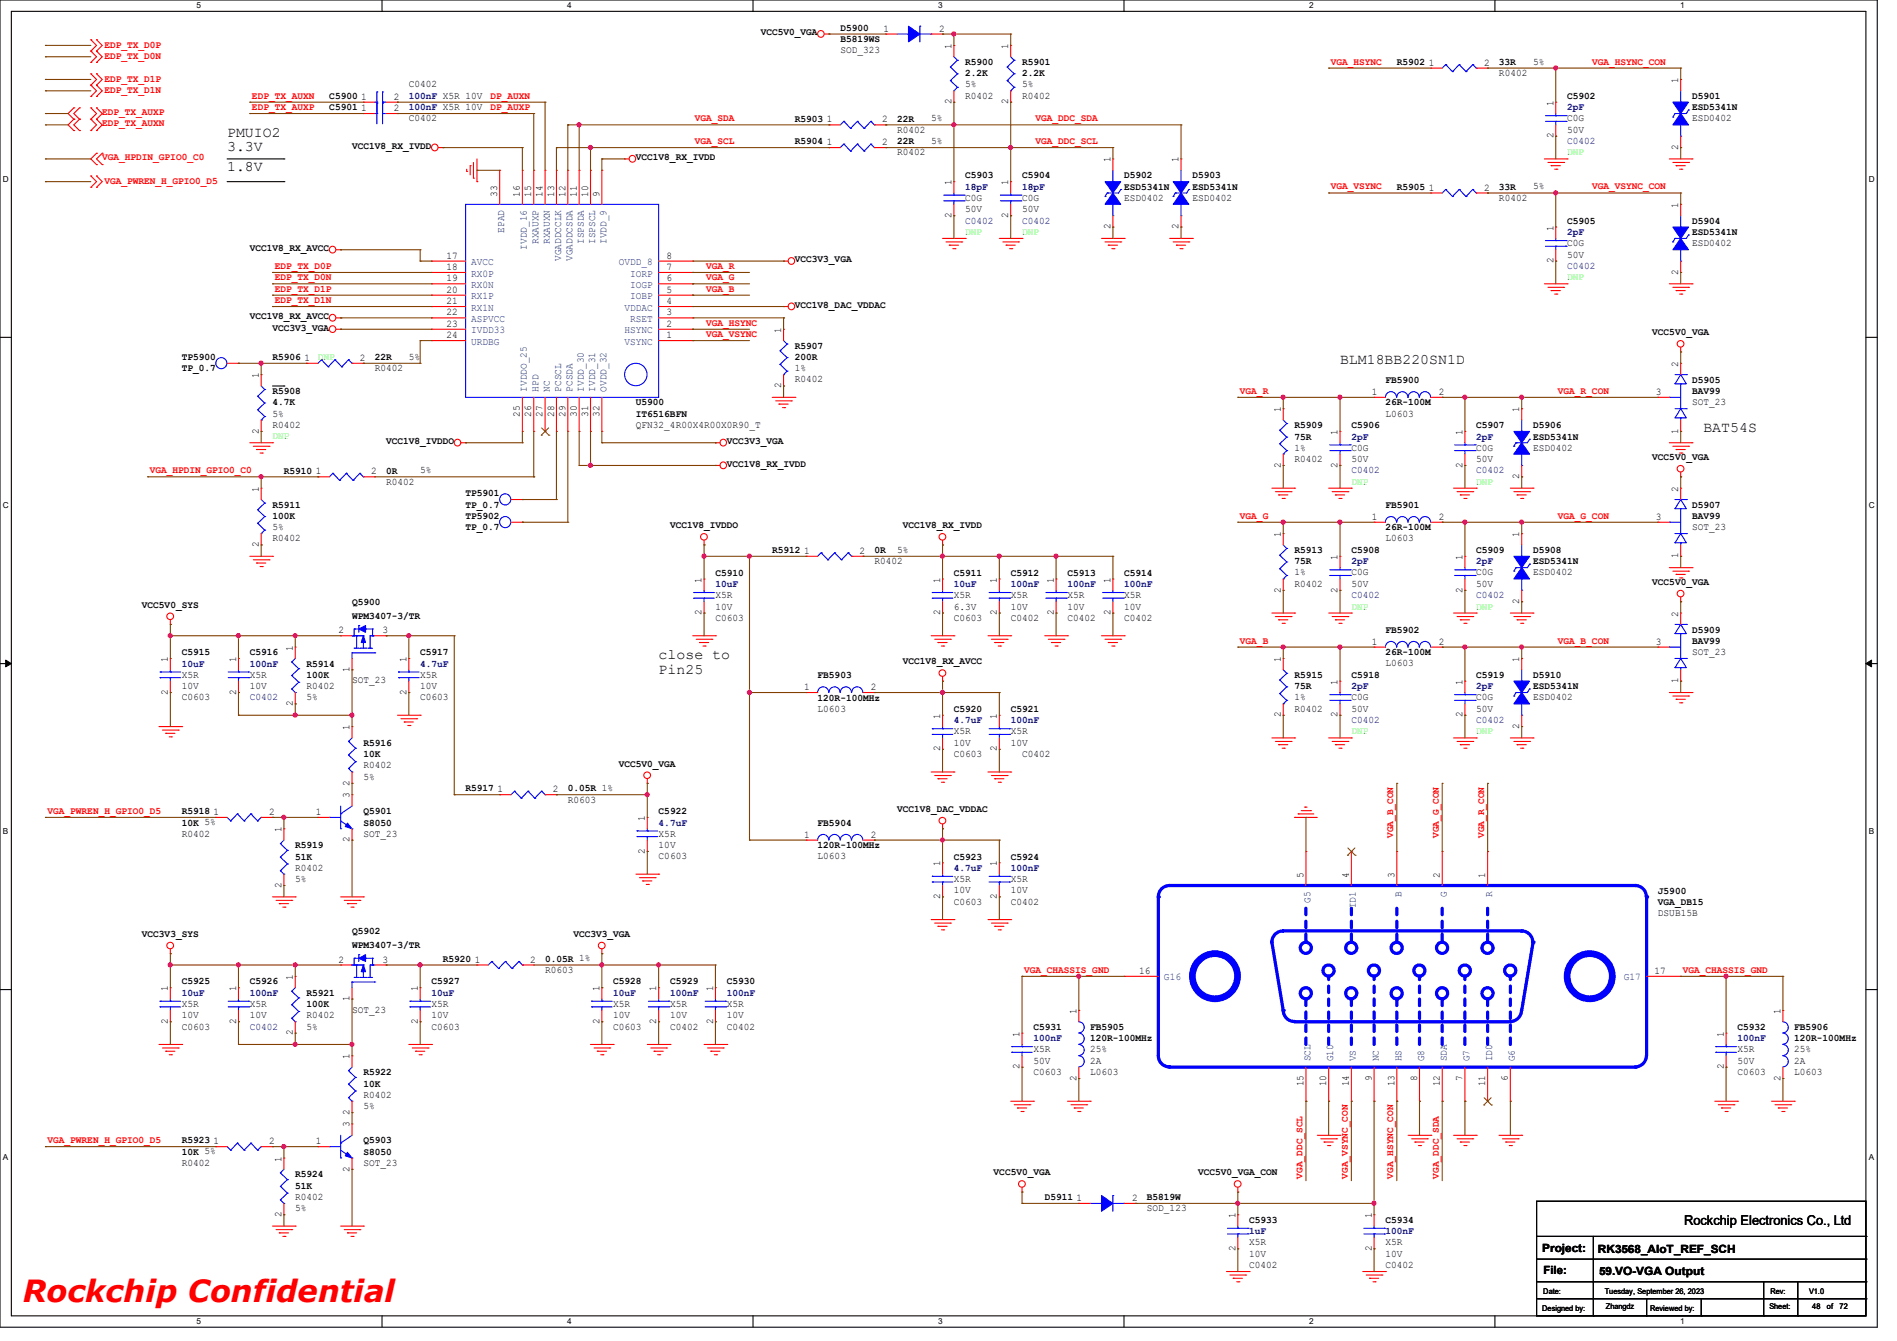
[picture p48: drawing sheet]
<svg xmlns="http://www.w3.org/2000/svg" width="297mm" height="210mm" viewBox="0 0 297 210" stroke-linecap="round" stroke-linejoin="round" font-family="sans-serif">
<defs><g id="words">
<text font-size="4.8" fill="#f00" x="3.6" y="204">Rockchip Confidential</text>
<g font-size="2.3">
<text x="35.6" y="21.4">PMUIO2</text>
<text x="35.6" y="23.7">3.3V</text>
<text x="35.6" y="26.8">1.8V</text>
<text x="209.8" y="57">BLM18BB220SN1D</text>
<text x="266.7" y="67.6">BAT54S</text>
<text x="103.1" y="103.2">close to</text>
<text x="103.1" y="105.5">Pin25</text>
</g>
<text font-size="2.1" x="263.7" y="191.9">Rockchip Electronics Co., Ltd</text>
<g font-size="1.8">
<text x="241.5" y="196">Project:</text>
<text x="250.2" y="196.2">RK3568_AIoT_REF_SCH</text>
<text x="241.6" y="199.6">File:</text>
<text x="250.4" y="199.7">59.VO-VGA Output</text>
</g>
<g font-size="1.6">
<text x="119.1" y="5.5">VCC5V0_VGA</text>
<text x="131.6" y="4.8">D5900</text>
<text x="138.3" y="5">1</text>
<text x="147" y="5">2</text>
<text x="131.6" y="6.6">B5819WS</text>
<text x="131.6" y="8.3">SOD_323</text>
<text x="149" y="7.7" transform="rotate(-90 149 7.7)">1</text>
<text x="151.1" y="10.2">R5900</text>
<text x="151.1" y="11.9">2.2K</text>
<text x="157.9" y="7.7" transform="rotate(-90 157.9 7.7)">1</text>
<text x="160" y="10.2">R5901</text>
<text x="160" y="11.9">2.2K</text>
<text x="218.7" y="10.2">R5902</text>
<text x="223.7" y="10.3">1</text>
<text x="232.4" y="10.3">2</text>
<text x="234.7" y="10.2">33R</text>
<text x="234.7" y="11.9">R0402</text>
<text x="240" y="10.1">5%</text>
<text x="51.6" y="15.5">C5900</text>
<text x="51.6" y="17.3">C5901</text>
<text x="56.6" y="15.6">1</text>
<text x="56.6" y="17.4">1</text>
<text x="61.7" y="15.6">2</text>
<text x="61.7" y="17.4">2</text>
<text x="64" y="13.7">C0402</text>
<text x="149" y="16.3" transform="rotate(-90 149 16.3)">2</text>
<text x="151.1" y="15.5">R0402</text>
<text x="151.1" y="13.7">5%</text>
<text x="157.9" y="16.3" transform="rotate(-90 157.9 16.3)">2</text>
<text x="160" y="15.5">R0402</text>
<text x="160" y="13.7">5%</text>
<text x="243.2" y="16.6" transform="rotate(-90 243.2 16.6)">1</text>
<text x="245.4" y="15.5">C5902</text>
<text x="262.8" y="13" transform="rotate(-90 262.8 13)">1</text>
<text x="264.9" y="15.5">D5901</text>
<text x="264.9" y="17.3">ESD5341N</text>
<text x="55.1" y="23.3">VCC1V8_RX_IVDD</text>
<text x="64" y="19">C0402</text>
<text x="124.5" y="19">R5903</text>
<text x="124.5" y="22.6">R5904</text>
<text x="129.5" y="19.2">1</text>
<text x="129.5" y="22.7">1</text>
<text x="138.1" y="19.2">2</text>
<text x="138.1" y="22.7">2</text>
<text x="140.5" y="19">22R</text>
<text x="140.5" y="22.6">22R</text>
<text x="140.5" y="20.8">R0402</text>
<text x="145.8" y="19">5%</text>
<text x="145.8" y="22.6">5%</text>
<text x="243.2" y="21.7" transform="rotate(-90 243.2 21.7)">2</text>
<text x="245.4" y="19">C0G</text>
<text x="245.4" y="20.8">50V</text>
<text x="262.8" y="23.5" transform="rotate(-90 262.8 23.5)">2</text>
<text x="264.9" y="19">ESD0402</text>
<text x="99.6" y="25.1">VCC1V8_RX_IVDD</text>
<text x="140.5" y="24.3">R0402</text>
<text x="149" y="29" transform="rotate(-90 149 29)">1</text>
<text x="151.1" y="27.9">C5903</text>
<text x="157.9" y="29" transform="rotate(-90 157.9 29)">1</text>
<text x="160" y="27.9">C5904</text>
<text x="173.9" y="25.4" transform="rotate(-90 173.9 25.4)">1</text>
<text x="176" y="27.9">D5902</text>
<text x="176" y="29.7">ESD5341N</text>
<text x="184.5" y="25.4" transform="rotate(-90 184.5 25.4)">1</text>
<text x="186.7" y="27.9">D5903</text>
<text x="186.7" y="29.7">ESD5341N</text>
<text x="218.7" y="29.7">R5905</text>
<text x="223.7" y="29.8">1</text>
<text x="232.4" y="29.8">2</text>
<text x="234.7" y="29.7">33R</text>
<text x="240" y="29.7">5%</text>
<text x="77.9" y="30.8" transform="rotate(-90 77.9 30.8)">33</text>
<text x="81.4" y="30.8" transform="rotate(-90 81.4 30.8)">16</text>
<text x="83.2" y="30.8" transform="rotate(-90 83.2 30.8)">15</text>
<text x="85" y="30.8" transform="rotate(-90 85 30.8)">14</text>
<text x="86.7" y="30.8" transform="rotate(-90 86.7 30.8)">13</text>
<text x="88.5" y="30.8" transform="rotate(-90 88.5 30.8)">12</text>
<text x="90.3" y="30.8" transform="rotate(-90 90.3 30.8)">11</text>
<text x="92.1" y="30.8" transform="rotate(-90 92.1 30.8)">10</text>
<text x="93.9" y="30.8" transform="rotate(-90 93.9 30.8)">9</text>
<text x="149" y="34.1" transform="rotate(-90 149 34.1)">2</text>
<text x="151.1" y="31.5">C0G</text>
<text x="151.1" y="33.2">50V</text>
<text x="157.9" y="34.1" transform="rotate(-90 157.9 34.1)">2</text>
<text x="160" y="31.5">C0G</text>
<text x="160" y="33.2">50V</text>
<text x="173.9" y="35.9" transform="rotate(-90 173.9 35.9)">2</text>
<text x="176" y="31.5">ESD0402</text>
<text x="184.5" y="35.9" transform="rotate(-90 184.5 35.9)">2</text>
<text x="186.7" y="31.5">ESD0402</text>
<text x="234.7" y="31.5">R0402</text>
<text x="245.4" y="35.1">C5905</text>
<text x="262.8" y="32.6" transform="rotate(-90 262.8 32.6)">1</text>
<text x="264.9" y="35.1">D5904</text>
<text x="39.1" y="39.3">VCC1V8_RX_AVCC</text>
<text x="69.9" y="40.5">17</text>
<text x="104.4" y="40.5">8</text>
<text x="124.5" y="41.1">VCC3V3_VGA</text>
<text x="243.2" y="41.2" transform="rotate(-90 243.2 41.2)">2</text>
<text x="243.2" y="36.1" transform="rotate(-90 243.2 36.1)">1</text>
<text x="245.4" y="38.6">C0G</text>
<text x="245.4" y="40.3">50V</text>
<text x="264.9" y="36.8">ESD5341N</text>
<text x="264.9" y="38.6">ESD0402</text>
<text x="69.9" y="42.3">18</text>
<text x="69.9" y="44.1">19</text>
<text x="69.9" y="45.8">20</text>
<text x="69.9" y="47.6">21</text>
<text x="104.4" y="47.6">4</text>
<text x="104.4" y="45.8">5</text>
<text x="104.4" y="44.1">6</text>
<text x="104.4" y="42.3">7</text>
<text x="262.8" y="43" transform="rotate(-90 262.8 43)">2</text>
<text x="39.1" y="50">VCC1V8_RX_AVCC</text>
<text x="42.7" y="51.8">VCC3V3_VGA</text>
<text x="69.9" y="49.4">22</text>
<text x="69.9" y="51.2">23</text>
<text x="69.9" y="53">24</text>
<text x="104.4" y="53">1</text>
<text x="104.4" y="51.2">2</text>
<text x="104.4" y="49.4">3</text>
<text x="122.3" y="52.1" transform="rotate(-90 122.3 52.1)">1</text>
<text x="124.5" y="48.2">VCC1V8_DAC_VDDAC</text>
<text x="258.7" y="52.5">VCC5V0_VGA</text>
<text x="28.4" y="56.4">TP5900</text>
<text x="28.4" y="58.2">TP_0.7</text>
<text x="40.5" y="59.2" transform="rotate(-90 40.5 59.2)">1</text>
<text x="42.7" y="56.4">R5906</text>
<text x="47.7" y="56.5">1</text>
<text x="56.3" y="56.5">2</text>
<text x="58.7" y="56.4">22R</text>
<text x="58.7" y="58.1">R0402</text>
<text x="64" y="56.3">5%</text>
<text x="124.5" y="54.6">R5907</text>
<text x="124.5" y="56.4">200R</text>
<text x="124.5" y="59.9">R0402</text>
<text x="124.5" y="58.1">1%</text>
<text x="216.9" y="59.9">FB5900</text>
<text x="262.8" y="57.4" transform="rotate(-90 262.8 57.4)">2</text>
<text x="264.9" y="59.9">D5905</text>
<text x="42.7" y="61.7">R5908</text>
<text x="42.7" y="63.5">4.7K</text>
<text x="42.7" y="65.2">5%</text>
<text x="81.4" y="65.2" transform="rotate(-90 81.4 65.2)">25</text>
<text x="83.2" y="65.2" transform="rotate(-90 83.2 65.2)">26</text>
<text x="85" y="65.2" transform="rotate(-90 85 65.2)">27</text>
<text x="86.7" y="65.2" transform="rotate(-90 86.7 65.2)">28</text>
<text x="88.5" y="65.2" transform="rotate(-90 88.5 65.2)">29</text>
<text x="90.3" y="65.2" transform="rotate(-90 90.3 65.2)">30</text>
<text x="92.1" y="65.2" transform="rotate(-90 92.1 65.2)">31</text>
<text x="93.9" y="65.2" transform="rotate(-90 93.9 65.2)">32</text>
<text x="99.6" y="63.5">U5900</text>
<text x="99.6" y="65.3">IT6516BFN</text>
<text x="122.3" y="60.8" transform="rotate(-90 122.3 60.8)">2</text>
<text x="200.5" y="64.6" transform="rotate(-90 200.5 64.6)">1</text>
<text x="214.8" y="61.8">1</text>
<text x="216.9" y="63.5">26R-100M</text>
<text x="216.9" y="65.2">L0603</text>
<text x="225.3" y="61.8">2</text>
<text x="237.9" y="64.6" transform="rotate(-90 237.9 64.6)">1</text>
<text x="259.2" y="61.8">3</text>
<text x="264.9" y="61.7">BAV99</text>
<text x="264.9" y="63.5">SOT_23</text>
<text x="40.5" y="67.9" transform="rotate(-90 40.5 67.9)">2</text>
<text x="42.7" y="67">R0402</text>
<text x="60.5" y="69.6">VCC1V8_IVDDO</text>
<text x="99.6" y="67">QFN32_4R00X4R00X0R90_T</text>
<text x="113.8" y="69.6">VCC3V3_VGA</text>
<text x="202.7" y="67.1">R5909</text>
<text x="202.7" y="68.8">75R</text>
<text x="202.7" y="70.6">1%</text>
<text x="209.4" y="68.1" transform="rotate(-90 209.4 68.1)">1</text>
<text x="211.6" y="67.1">C5906</text>
<text x="211.6" y="70.6">C0G</text>
<text x="229" y="68.1" transform="rotate(-90 229 68.1)">1</text>
<text x="231.1" y="67.1">C5907</text>
<text x="231.1" y="70.6">C0G</text>
<text x="240" y="67.1">D5906</text>
<text x="240" y="68.8">ESD5341N</text>
<text x="240" y="70.6">ESD0402</text>
<text x="262.8" y="67.9" transform="rotate(-90 262.8 67.9)">1</text>
<text x="40.5" y="77" transform="rotate(-90 40.5 77)">1</text>
<text x="44.4" y="74.2">R5910</text>
<text x="49.4" y="74.3">1</text>
<text x="58.1" y="74.3">2</text>
<text x="60.4" y="74.2">0R</text>
<text x="60.5" y="75.9">R0402</text>
<text x="65.8" y="74.1">5%</text>
<text x="72.9" y="77.7">TP5901</text>
<text x="113.8" y="73.1">VCC1V8_RX_IVDD</text>
<text x="200.5" y="73.2" transform="rotate(-90 200.5 73.2)">2</text>
<text x="202.7" y="72.3">R0402</text>
<text x="209.4" y="73.2" transform="rotate(-90 209.4 73.2)">2</text>
<text x="211.6" y="72.3">50V</text>
<text x="229" y="73.2" transform="rotate(-90 229 73.2)">2</text>
<text x="231.1" y="72.3">50V</text>
<text x="237.9" y="75" transform="rotate(-90 237.9 75)">2</text>
<text x="258.7" y="72">VCC5V0_VGA</text>
<text x="262.8" y="77" transform="rotate(-90 262.8 77)">2</text>
<text x="42.7" y="79.5">R5911</text>
<text x="42.7" y="81.3">100K</text>
<text x="42.7" y="83">5%</text>
<text x="72.9" y="81.3">TP5902</text>
<text x="72.9" y="83.1">TP_0.7</text>
<text x="72.9" y="79.5">TP_0.7</text>
<text x="104.9" y="82.7">VCC1V8_IVDDO</text>
<text x="141.4" y="82.7">VCC1V8_RX_IVDD</text>
<text x="214.8" y="81.4">1</text>
<text x="216.9" y="79.5">FB5901</text>
<text x="216.9" y="83.1">26R-100M</text>
<text x="225.3" y="81.4">2</text>
<text x="259.2" y="81.4">3</text>
<text x="264.9" y="79.5">D5907</text>
<text x="264.9" y="81.3">BAV99</text>
<text x="264.9" y="83">SOT_23</text>
<text x="40.5" y="85.7" transform="rotate(-90 40.5 85.7)">2</text>
<text x="42.7" y="84.8">R0402</text>
<text x="120.9" y="86.6">R5912</text>
<text x="125.9" y="86.7">1</text>
<text x="134.6" y="86.7">2</text>
<text x="136.9" y="86.6">0R</text>
<text x="136.9" y="88.3">R0402</text>
<text x="140.5" y="86.6">5%</text>
<text x="200.5" y="84.1" transform="rotate(-90 200.5 84.1)">1</text>
<text x="202.7" y="86.6">R5913</text>
<text x="202.7" y="88.4">75R</text>
<text x="209.4" y="87.7" transform="rotate(-90 209.4 87.7)">1</text>
<text x="211.6" y="86.6">C5908</text>
<text x="216.9" y="84.8">L0603</text>
<text x="229" y="87.7" transform="rotate(-90 229 87.7)">1</text>
<text x="231.1" y="86.6">C5909</text>
<text x="237.9" y="84.1" transform="rotate(-90 237.9 84.1)">1</text>
<text x="240" y="86.6">D5908</text>
<text x="240" y="88.4">ESD5341N</text>
<text x="262.8" y="87.5" transform="rotate(-90 262.8 87.5)">1</text>
<text x="22.2" y="95.2">VCC5V0_SYS</text>
<text x="55.1" y="94.8">Q5900</text>
<text x="109.9" y="91.2" transform="rotate(-90 109.9 91.2)">1</text>
<text x="112" y="90.2">C5910</text>
<text x="112" y="93.7">X5R</text>
<text x="112" y="95.5">10V</text>
<text x="147.2" y="91.2" transform="rotate(-90 147.2 91.2)">1</text>
<text x="149.4" y="90.2">C5911</text>
<text x="149.4" y="93.7">X5R</text>
<text x="149.4" y="95.5">6.3V</text>
<text x="156.1" y="91.2" transform="rotate(-90 156.1 91.2)">1</text>
<text x="158.2" y="90.2">C5912</text>
<text x="158.2" y="93.7">X5R</text>
<text x="158.2" y="95.5">10V</text>
<text x="165" y="91.2" transform="rotate(-90 165 91.2)">1</text>
<text x="167.1" y="90.2">C5913</text>
<text x="167.1" y="93.7">X5R</text>
<text x="167.1" y="95.5">10V</text>
<text x="173.9" y="91.2" transform="rotate(-90 173.9 91.2)">1</text>
<text x="176" y="90.2">C5914</text>
<text x="176" y="93.7">X5R</text>
<text x="176" y="95.5">10V</text>
<text x="200.5" y="92.8" transform="rotate(-90 200.5 92.8)">2</text>
<text x="202.7" y="91.9">R0402</text>
<text x="202.7" y="90.1">1%</text>
<text x="209.4" y="92.8" transform="rotate(-90 209.4 92.8)">2</text>
<text x="211.6" y="90.1">C0G</text>
<text x="211.6" y="91.9">50V</text>
<text x="229" y="92.8" transform="rotate(-90 229 92.8)">2</text>
<text x="231.1" y="90.1">C0G</text>
<text x="231.1" y="91.9">50V</text>
<text x="237.9" y="94.6" transform="rotate(-90 237.9 94.6)">2</text>
<text x="240" y="90.1">ESD0402</text>
<text x="258.7" y="91.6">VCC5V0_VGA</text>
<text x="45.8" y="101.9" transform="rotate(-90 45.8 101.9)">1</text>
<text x="53" y="99.2">2</text>
<text x="55.1" y="96.9">WPM3407-3/TR</text>
<text x="59.9" y="99.2">3</text>
<text x="109.9" y="96.4" transform="rotate(-90 109.9 96.4)">2</text>
<text x="112" y="97.2">C0603</text>
<text x="147.2" y="96.4" transform="rotate(-90 147.2 96.4)">2</text>
<text x="149.4" y="97.2">C0603</text>
<text x="156.1" y="96.4" transform="rotate(-90 156.1 96.4)">2</text>
<text x="158.2" y="97.2">C0402</text>
<text x="165" y="96.4" transform="rotate(-90 165 96.4)">2</text>
<text x="167.1" y="97.2">C0402</text>
<text x="173.9" y="96.4" transform="rotate(-90 173.9 96.4)">2</text>
<text x="176" y="97.2">C0402</text>
<text x="214.8" y="101">1</text>
<text x="216.9" y="99.1">FB5902</text>
<text x="225.3" y="101">2</text>
<text x="259.2" y="101">3</text>
<text x="262.8" y="96.6" transform="rotate(-90 262.8 96.6)">2</text>
<text x="264.9" y="99.1">D5909</text>
<text x="264.9" y="100.8">BAV99</text>
<text x="26.3" y="103.7" transform="rotate(-90 26.3 103.7)">1</text>
<text x="28.4" y="102.6">C5915</text>
<text x="28.4" y="106.1">X5R</text>
<text x="28.4" y="107.9">10V</text>
<text x="37" y="103.7" transform="rotate(-90 37 103.7)">1</text>
<text x="39.1" y="102.6">C5916</text>
<text x="39.1" y="106.1">X5R</text>
<text x="39.1" y="107.9">10V</text>
<text x="48" y="104.4">R5914</text>
<text x="48" y="106.2">100K</text>
<text x="48" y="107.9">R0402</text>
<text x="54.7" y="105.2" transform="rotate(-90 54.7 105.2)">1</text>
<text x="55.1" y="107">SOT_23</text>
<text x="63.6" y="103.7" transform="rotate(-90 63.6 103.7)">1</text>
<text x="65.8" y="102.6">C5917</text>
<text x="65.8" y="106.1">X5R</text>
<text x="65.8" y="107.9">10V</text>
<text x="128" y="106.2">FB5903</text>
<text x="141.4" y="104.1">VCC1V8_RX_AVCC</text>
<text x="200.5" y="103.7" transform="rotate(-90 200.5 103.7)">1</text>
<text x="202.7" y="106.2">R5915</text>
<text x="202.7" y="107.9">75R</text>
<text x="209.4" y="107.2" transform="rotate(-90 209.4 107.2)">1</text>
<text x="211.6" y="106.2">C5918</text>
<text x="216.9" y="102.6">26R-100M</text>
<text x="216.9" y="104.3">L0603</text>
<text x="229" y="107.2" transform="rotate(-90 229 107.2)">1</text>
<text x="231.1" y="106.2">C5919</text>
<text x="237.9" y="103.7" transform="rotate(-90 237.9 103.7)">1</text>
<text x="240" y="106.2">D5910</text>
<text x="240" y="107.9">ESD5341N</text>
<text x="262.8" y="107" transform="rotate(-90 262.8 107)">1</text>
<text x="264.9" y="102.6">SOT_23</text>
<text x="26.3" y="108.8" transform="rotate(-90 26.3 108.8)">2</text>
<text x="28.4" y="109.7">C0603</text>
<text x="37" y="108.8" transform="rotate(-90 37 108.8)">2</text>
<text x="45.8" y="110.6" transform="rotate(-90 45.8 110.6)">2</text>
<text x="48" y="109.7">5%</text>
<text x="63.6" y="108.8" transform="rotate(-90 63.6 108.8)">2</text>
<text x="65.8" y="109.7">C0603</text>
<text x="125.9" y="108.1">1</text>
<text x="128" y="109.7">120R-100MHz</text>
<text x="128" y="111.5">L0603</text>
<text x="136.4" y="108.1">2</text>
<text x="147.2" y="112.6" transform="rotate(-90 147.2 112.6)">1</text>
<text x="149.4" y="111.5">C5920</text>
<text x="156.1" y="112.6" transform="rotate(-90 156.1 112.6)">1</text>
<text x="158.2" y="111.5">C5921</text>
<text x="200.5" y="112.4" transform="rotate(-90 200.5 112.4)">2</text>
<text x="202.7" y="111.5">R0402</text>
<text x="202.7" y="109.7">1%</text>
<text x="209.4" y="112.4" transform="rotate(-90 209.4 112.4)">2</text>
<text x="211.6" y="109.7">C0G</text>
<text x="211.6" y="111.5">50V</text>
<text x="229" y="112.4" transform="rotate(-90 229 112.4)">2</text>
<text x="231.1" y="109.7">C0G</text>
<text x="231.1" y="111.5">50V</text>
<text x="240" y="109.7">ESD0402</text>
<text x="54.7" y="114.3" transform="rotate(-90 54.7 114.3)">1</text>
<text x="56.9" y="116.8">R5916</text>
<text x="56.9" y="118.6">10K</text>
<text x="147.2" y="117.7" transform="rotate(-90 147.2 117.7)">2</text>
<text x="149.4" y="118.6">C0603</text>
<text x="149.4" y="115">X5R</text>
<text x="149.4" y="116.8">10V</text>
<text x="156.1" y="117.7" transform="rotate(-90 156.1 117.7)">2</text>
<text x="158.2" y="115">X5R</text>
<text x="158.2" y="116.8">10V</text>
<text x="160" y="118.6">C0402</text>
<text x="237.9" y="114.1" transform="rotate(-90 237.9 114.1)">2</text>
<text x="54.7" y="125" transform="rotate(-90 54.7 125)">3</text>
<text x="54.7" y="123" transform="rotate(-90 54.7 123)">2</text>
<text x="56.9" y="120.4">R0402</text>
<text x="56.9" y="122.1">5%</text>
<text x="72.9" y="123.9">R5917</text>
<text x="77.9" y="124.1">1</text>
<text x="86.6" y="124.1">2</text>
<text x="88.9" y="123.9">0.05R 1%</text>
<text x="88.9" y="125.7">R0603</text>
<text x="96.9" y="120.1">VCC5V0_VGA</text>
<text x="28.4" y="127.5">R5918</text>
<text x="28.4" y="129.3">10K 5%</text>
<text x="28.4" y="131">R0402</text>
<text x="33.4" y="127.6">1</text>
<text x="42.1" y="127.6">2</text>
<text x="44.1" y="130.3" transform="rotate(-90 44.1 130.3)">1</text>
<text x="49.4" y="127.6">1</text>
<text x="54.7" y="131.9" transform="rotate(-90 54.7 131.9)">2</text>
<text x="56.9" y="127.5">Q5901</text>
<text x="56.9" y="129.3">S8050</text>
<text x="56.9" y="131">SOT_23</text>
<text x="101" y="128.6" transform="rotate(-90 101 128.6)">1</text>
<text x="103.1" y="127.5">C5922</text>
<text x="103.1" y="131">X5R</text>
<text x="125.9" y="131.2">1</text>
<text x="128" y="129.3">FB5904</text>
<text x="136.4" y="131.2">2</text>
<text x="140.5" y="127.2">VCC1V8_DAC_VDDAC</text>
<text x="46.2" y="132.8">R5919</text>
<text x="46.2" y="134.6">51K</text>
<text x="46.2" y="136.4">R0402</text>
<text x="101" y="133.7" transform="rotate(-90 101 133.7)">2</text>
<text x="103.1" y="134.6">C0603</text>
<text x="103.1" y="132.8">10V</text>
<text x="128" y="132.8">120R-100MHz</text>
<text x="128" y="134.6">L0603</text>
<text x="147.2" y="135.7" transform="rotate(-90 147.2 135.7)">1</text>
<text x="149.4" y="134.6">C5923</text>
<text x="156.1" y="135.7" transform="rotate(-90 156.1 135.7)">1</text>
<text x="158.2" y="134.6">C5924</text>
<text x="204.1" y="137.5" transform="rotate(-90 204.1 137.5)">5</text>
<text x="211.2" y="137.5" transform="rotate(-90 211.2 137.5)">4</text>
<text x="218.3" y="137.5" transform="rotate(-90 218.3 137.5)">3</text>
<text x="225.4" y="137.5" transform="rotate(-90 225.4 137.5)">2</text>
<text x="232.5" y="137.5" transform="rotate(-90 232.5 137.5)">1</text>
<text x="44.1" y="139" transform="rotate(-90 44.1 139)">2</text>
<text x="46.2" y="138.1">5%</text>
<text x="147.2" y="140.8" transform="rotate(-90 147.2 140.8)">2</text>
<text x="149.4" y="141.7">C0603</text>
<text x="149.4" y="138.1">X5R</text>
<text x="149.4" y="139.9">10V</text>
<text x="156.1" y="140.8" transform="rotate(-90 156.1 140.8)">2</text>
<text x="158.2" y="141.7">C0402</text>
<text x="158.2" y="138.1">X5R</text>
<text x="158.2" y="139.9">10V</text>
<text x="259.6" y="140">J5900</text>
<text x="259.6" y="141.7">VGA_DB15</text>
<text x="259.6" y="143.5">DSUB15B</text>
<text x="22.2" y="146.7">VCC3V3_SYS</text>
<text x="55.1" y="146.3">Q5902</text>
<text x="55.1" y="148.5">WPM3407-3/TR</text>
<text x="89.8" y="146.7">VCC3V3_VGA</text>
<text x="26.3" y="155.2" transform="rotate(-90 26.3 155.2)">1</text>
<text x="28.4" y="154.2">C5925</text>
<text x="37" y="155.2" transform="rotate(-90 37 155.2)">1</text>
<text x="39.1" y="154.2">C5926</text>
<text x="45.8" y="153.5" transform="rotate(-90 45.8 153.5)">1</text>
<text x="48" y="156">R5921</text>
<text x="53" y="150.8">2</text>
<text x="59.9" y="150.8">3</text>
<text x="65.4" y="155.2" transform="rotate(-90 65.4 155.2)">1</text>
<text x="67.6" y="154.2">C5927</text>
<text x="69.3" y="150.6">R5920</text>
<text x="74.3" y="150.8">1</text>
<text x="83" y="150.8">2</text>
<text x="85.3" y="150.6">0.05R 1%</text>
<text x="85.3" y="152.4">R0603</text>
<text x="93.9" y="155.2" transform="rotate(-90 93.9 155.2)">1</text>
<text x="96" y="154.2">C5928</text>
<text x="102.7" y="155.2" transform="rotate(-90 102.7 155.2)">1</text>
<text x="104.9" y="154.2">C5929</text>
<text x="111.6" y="155.2" transform="rotate(-90 111.6 155.2)">1</text>
<text x="113.8" y="154.2">C5930</text>
<text x="178.3" y="152.5">16</text>
<text x="259" y="152.5">17</text>
<text x="26.3" y="160.4" transform="rotate(-90 26.3 160.4)">2</text>
<text x="28.4" y="161.2">C0603</text>
<text x="28.4" y="157.7">X5R</text>
<text x="28.4" y="159.5">10V</text>
<text x="37" y="160.4" transform="rotate(-90 37 160.4)">2</text>
<text x="39.1" y="157.7">X5R</text>
<text x="39.1" y="159.5">10V</text>
<text x="48" y="157.7">100K</text>
<text x="48" y="159.5">R0402</text>
<text x="48" y="161.2">5%</text>
<text x="54.7" y="156.8" transform="rotate(-90 54.7 156.8)">1</text>
<text x="55.1" y="158.6">SOT_23</text>
<text x="65.4" y="160.4" transform="rotate(-90 65.4 160.4)">2</text>
<text x="67.6" y="161.2">C0603</text>
<text x="67.6" y="157.7">X5R</text>
<text x="67.6" y="159.5">10V</text>
<text x="93.9" y="160.4" transform="rotate(-90 93.9 160.4)">2</text>
<text x="96" y="161.2">C0603</text>
<text x="96" y="157.7">X5R</text>
<text x="96" y="159.5">10V</text>
<text x="102.7" y="160.4" transform="rotate(-90 102.7 160.4)">2</text>
<text x="104.9" y="161.2">C0402</text>
<text x="104.9" y="157.7">X5R</text>
<text x="104.9" y="159.5">10V</text>
<text x="111.6" y="160.4" transform="rotate(-90 111.6 160.4)">2</text>
<text x="113.8" y="161.2">C0402</text>
<text x="113.8" y="157.7">X5R</text>
<text x="113.8" y="159.5">10V</text>
<text x="161.8" y="161.3">C5931</text>
<text x="168.5" y="158.8" transform="rotate(-90 168.5 158.8)">1</text>
<text x="170.7" y="161.3">FB5905</text>
<text x="272" y="161.3">C5932</text>
<text x="278.8" y="158.8" transform="rotate(-90 278.8 158.8)">1</text>
<text x="280.9" y="161.3">FB5906</text>
<text x="45.8" y="162.1" transform="rotate(-90 45.8 162.1)">2</text>
<text x="54.7" y="165.9" transform="rotate(-90 54.7 165.9)">1</text>
<text x="159.6" y="167.5" transform="rotate(-90 159.6 167.5)">2</text>
<text x="159.6" y="162.3" transform="rotate(-90 159.6 162.3)">1</text>
<text x="161.8" y="164.8">X5R</text>
<text x="161.8" y="166.6">50V</text>
<text x="170.7" y="163.1">120R-100MHz</text>
<text x="170.7" y="166.6">2A</text>
<text x="170.7" y="164.8">25%</text>
<text x="269.9" y="167.5" transform="rotate(-90 269.9 167.5)">2</text>
<text x="269.9" y="162.3" transform="rotate(-90 269.9 162.3)">1</text>
<text x="272" y="164.8">X5R</text>
<text x="272" y="166.6">50V</text>
<text x="280.9" y="163.1">120R-100MHz</text>
<text x="280.9" y="166.6">2A</text>
<text x="280.9" y="164.8">25%</text>
<text x="56.9" y="168.4">R5922</text>
<text x="56.9" y="170.2">10K</text>
<text x="56.9" y="171.9">R0402</text>
<text x="56.9" y="173.7">5%</text>
<text x="161.8" y="168.4">C0603</text>
<text x="168.5" y="169.2" transform="rotate(-90 168.5 169.2)">2</text>
<text x="170.7" y="168.4">L0603</text>
<text x="204.1" y="170.1" transform="rotate(-90 204.1 170.1)">15</text>
<text x="207.6" y="170.1" transform="rotate(-90 207.6 170.1)">10</text>
<text x="211.2" y="170.1" transform="rotate(-90 211.2 170.1)">14</text>
<text x="214.8" y="169.2" transform="rotate(-90 214.8 169.2)">9</text>
<text x="218.3" y="170.1" transform="rotate(-90 218.3 170.1)">13</text>
<text x="221.9" y="169.2" transform="rotate(-90 221.9 169.2)">8</text>
<text x="225.4" y="170.1" transform="rotate(-90 225.4 170.1)">12</text>
<text x="229" y="169.2" transform="rotate(-90 229 169.2)">7</text>
<text x="232.5" y="170.1" transform="rotate(-90 232.5 170.1)">11</text>
<text x="236.1" y="169.2" transform="rotate(-90 236.1 169.2)">6</text>
<text x="272" y="168.4">C0603</text>
<text x="278.8" y="169.2" transform="rotate(-90 278.8 169.2)">2</text>
<text x="280.9" y="168.4">L0603</text>
<text x="28.4" y="179.1">R5923</text>
<text x="33.4" y="179.2">1</text>
<text x="42.1" y="179.2">2</text>
<text x="49.4" y="179.2">1</text>
<text x="54.7" y="176.6" transform="rotate(-90 54.7 176.6)">3</text>
<text x="54.7" y="174.6" transform="rotate(-90 54.7 174.6)">2</text>
<text x="56.9" y="179.1">Q5903</text>
<text x="28.4" y="180.8">10K 5%</text>
<text x="28.4" y="182.6">R0402</text>
<text x="44.1" y="181.9" transform="rotate(-90 44.1 181.9)">1</text>
<text x="46.2" y="184.4">R5924</text>
<text x="54.7" y="183.5" transform="rotate(-90 54.7 183.5)">2</text>
<text x="56.9" y="180.8">S8050</text>
<text x="56.9" y="182.6">SOT_23</text>
<text x="155.6" y="184.1">VCC5V0_VGA</text>
<text x="187.6" y="184.1">VCC5V0_VGA_CON</text>
<text x="44.1" y="190.6" transform="rotate(-90 44.1 190.6)">2</text>
<text x="46.2" y="186.2">51K</text>
<text x="46.2" y="187.9">R0402</text>
<text x="46.2" y="189.7">5%</text>
<text x="163.6" y="188">D5911</text>
<text x="168.6" y="188.1">1</text>
<text x="177.2" y="188.1">2</text>
<text x="179.6" y="188">B5819W</text>
<text x="179.6" y="189.7">SOD_123</text>
<text x="193.4" y="190.8" transform="rotate(-90 193.4 190.8)">1</text>
<text x="195.6" y="191.5">C5933</text>
<text x="214.8" y="190.8" transform="rotate(-90 214.8 190.8)">1</text>
<text x="216.9" y="191.5">C5934</text>
<text x="193.4" y="195.9" transform="rotate(-90 193.4 195.9)">2</text>
<text x="195.6" y="195">X5R</text>
<text x="195.6" y="196.8">10V</text>
<text x="214.8" y="195.9" transform="rotate(-90 214.8 195.9)">2</text>
<text x="216.9" y="195">X5R</text>
<text x="216.9" y="196.8">10V</text>
<text x="195.6" y="198.6">C0402</text>
<text x="216.9" y="198.6">C0402</text>
</g>
<g font-size="1.6" fill="#f00">
<text x="16.3" y="7.5">EDP_TX_D0P</text>
<text x="16.3" y="9.3">EDP_TX_D0N</text>
<text x="208.4" y="10.1">VGA_HSYNC</text>
<text x="249.3" y="10.1">VGA_HSYNC_CON</text>
<text x="16" y="18">EDP_TX_AUXP</text>
<text x="16.3" y="12.8">EDP_TX_D1P</text>
<text x="16.3" y="14.6">EDP_TX_D1N</text>
<text x="39.5" y="15.5">EDP_TX_AUXN</text>
<text x="39.5" y="17.2">EDP_TX_AUXP</text>
<text x="76.8" y="15.5">DP_AUXN</text>
<text x="76.8" y="17.2">DP_AUXP</text>
<text x="16" y="19.8">EDP_TX_AUXN</text>
<text x="108.8" y="22.6">VGA_SCL</text>
<text x="108.8" y="19">VGA_SDA</text>
<text x="162.1" y="22.6">VGA_DDC_SCL</text>
<text x="162.1" y="19">VGA_DDC_SDA</text>
<text x="16" y="25.1">VGA_HPDIN_GPIO0_C0</text>
<text x="16.3" y="28.8">VGA_PWREN_H_GPIO0_D5</text>
<text x="208.4" y="29.7">VGA_VSYNC</text>
<text x="249.3" y="29.7">VGA_VSYNC_CON</text>
<text x="43" y="42.1">EDP_TX_D0P</text>
<text x="43" y="43.9">EDP_TX_D0N</text>
<text x="43" y="47.5">EDP_TX_D1N</text>
<text x="43" y="45.7">EDP_TX_D1P</text>
<text x="110.6" y="42.1">VGA_R</text>
<text x="110.6" y="43.9">VGA_G</text>
<text x="110.6" y="45.7">VGA_B</text>
<text x="110.6" y="51">VGA_HSYNC</text>
<text x="110.6" y="52.8">VGA_VSYNC</text>
<text x="194.1" y="61.7">VGA_R</text>
<text x="243.9" y="61.7">VGA_R_CON</text>
<text x="23.5" y="74.1">VGA_HPDIN_GPIO0_C0</text>
<text x="194.1" y="81.2">VGA_G</text>
<text x="243.9" y="81.2">VGA_G_CON</text>
<text x="194.1" y="100.8">VGA_B</text>
<text x="243.9" y="100.8">VGA_B_CON</text>
<text x="7.5" y="127.5">VGA_PWREN_H_GPIO0_D5</text>
<text x="218.1" y="131.2" transform="rotate(-90 218.1 131.2)">VGA_B_CON</text>
<text x="225.3" y="131.2" transform="rotate(-90 225.3 131.2)">VGA_G_CON</text>
<text x="232.4" y="131.2" transform="rotate(-90 232.4 131.2)">VGA_R_CON</text>
<text x="160.4" y="152.4">VGA_CHASSIS_GND</text>
<text x="263.5" y="152.4">VGA_CHASSIS_GND</text>
<text x="7.5" y="179">VGA_PWREN_H_GPIO0_D5</text>
<text x="203.9" y="184.6" transform="rotate(-90 203.9 184.6)">VGA_DDC_SCL</text>
<text x="211" y="184.6" transform="rotate(-90 211 184.6)">VGA_VSYNC_CON</text>
<text x="218.1" y="184.6" transform="rotate(-90 218.1 184.6)">VGA_HSYNC_CON</text>
<text x="225.3" y="184.6" transform="rotate(-90 225.3 184.6)">VGA_DDC_SDA</text>
</g>
<g font-size="1.6" fill="#000080">
<text x="64" y="15.5">100nF X5R 10V</text>
<text x="64" y="17.3">100nF X5R 10V</text>
<text x="245.4" y="17.3">2pF</text>
<text x="245.4" y="22.6">C0402</text>
<text x="151.1" y="29.7">18pF</text>
<text x="160" y="29.7">18pF</text>
<text x="151.1" y="35">C0402</text>
<text x="160" y="35">C0402</text>
<text x="245.4" y="36.8">2pF</text>
<text x="245.4" y="42.1">C0402</text>
<text x="211.6" y="68.8">2pF</text>
<text x="231.1" y="68.8">2pF</text>
<text x="211.6" y="74.1">C0402</text>
<text x="231.1" y="74.1">C0402</text>
<text x="211.6" y="88.4">2pF</text>
<text x="231.1" y="88.4">2pF</text>
<text x="112" y="91.9">10uF</text>
<text x="149.4" y="91.9">10uF</text>
<text x="158.2" y="91.9">100nF</text>
<text x="167.1" y="91.9">100nF</text>
<text x="176" y="91.9">100nF</text>
<text x="211.6" y="93.7">C0402</text>
<text x="231.1" y="93.7">C0402</text>
<text x="28.4" y="104.4">10uF</text>
<text x="39.1" y="104.4">100nF</text>
<text x="65.8" y="104.4">4.7uF</text>
<text x="211.6" y="107.9">2pF</text>
<text x="231.1" y="107.9">2pF</text>
<text x="39.1" y="109.7">C0402</text>
<text x="149.4" y="113.3">4.7uF</text>
<text x="158.2" y="113.3">100nF</text>
<text x="211.6" y="113.2">C0402</text>
<text x="231.1" y="113.2">C0402</text>
<text x="103.1" y="129.3">4.7uF</text>
<text x="149.4" y="136.4">4.7uF</text>
<text x="158.2" y="136.4">100nF</text>
<text x="28.4" y="156">10uF</text>
<text x="39.1" y="156">100nF</text>
<text x="67.6" y="156">10uF</text>
<text x="96" y="156">10uF</text>
<text x="104.9" y="156">100nF</text>
<text x="113.8" y="156">100nF</text>
<text x="39.1" y="161.2">C0402</text>
<text x="161.8" y="163.1">100nF</text>
<text x="272" y="163.1">100nF</text>
<text x="195.6" y="193.3">1uF</text>
<text x="216.9" y="193.3">100nF</text>
</g>
<g font-size="1.6" fill="#0f0">
<text x="245.4" y="24.3">DNP</text>
<text x="151.1" y="36.8">DNP</text>
<text x="160" y="36.8">DNP</text>
<text x="245.4" y="43.9">DNP</text>
<text x="49.8" y="56.3">DNP</text>
<text x="42.7" y="68.8">DNP</text>
<text x="211.6" y="75.9">DNP</text>
<text x="231.1" y="75.9">DNP</text>
<text x="211.6" y="95.5">DNP</text>
<text x="231.1" y="95.5">DNP</text>
<text x="211.6" y="115">DNP</text>
<text x="231.1" y="115">DNP</text>
</g>
<g font-size="1.6" fill="#004080">
<text x="73.8" y="41.5">AVCC</text>
<text x="79" y="36.4" transform="rotate(-90 79 36.4)">EPAD</text>
<text x="82.5" y="39.1" transform="rotate(-90 82.5 39.1)">IVDD_16</text>
<text x="84.3" y="38.2" transform="rotate(-90 84.3 38.2)">RXAUXP</text>
<text x="86.1" y="38.2" transform="rotate(-90 86.1 38.2)">RXAUXN</text>
<text x="87.8" y="40.9" transform="rotate(-90 87.8 40.9)">VGADDCCLK</text>
<text x="89.6" y="40.9" transform="rotate(-90 89.6 40.9)">VGADDCSDA</text>
<text x="91.4" y="38.2" transform="rotate(-90 91.4 38.2)">ISPSDA</text>
<text x="93.2" y="38.2" transform="rotate(-90 93.2 38.2)">ISPSCL</text>
<text x="95" y="38.2" transform="rotate(-90 95 38.2)">IVDD_9</text>
<text x="96.9" y="41.5">OVDD_8</text>
<text x="73.8" y="43.3">RX0P</text>
<text x="73.8" y="45.1">RX0N</text>
<text x="73.8" y="46.9">RX1P</text>
<text x="98.7" y="46.9">IOBP</text>
<text x="98.7" y="45.1">IOGP</text>
<text x="98.7" y="43.3">IORP</text>
<text x="73.8" y="48.6">RX1N</text>
<text x="73.8" y="50.4">ASPVCC</text>
<text x="73.8" y="52.2">IVDD33</text>
<text x="73.8" y="54">URDBG</text>
<text x="97.8" y="54">VSYNC</text>
<text x="97.8" y="52.2">HSYNC</text>
<text x="97.8" y="48.6">VDDAC</text>
<text x="98.7" y="50.4">RSET</text>
<text x="82.5" y="61.3" transform="rotate(-90 82.5 61.3)">IVDDO_25</text>
<text x="84.3" y="61.3" transform="rotate(-90 84.3 61.3)">HPD</text>
<text x="86.1" y="61.3" transform="rotate(-90 86.1 61.3)">NC</text>
<text x="87.8" y="61.3" transform="rotate(-90 87.8 61.3)">PCSCL</text>
<text x="89.6" y="61.3" transform="rotate(-90 89.6 61.3)">PCSDA</text>
<text x="91.4" y="61.3" transform="rotate(-90 91.4 61.3)">IVDD_30</text>
<text x="93.2" y="61.3" transform="rotate(-90 93.2 61.3)">IVDD_31</text>
<text x="95" y="61.3" transform="rotate(-90 95 61.3)">OVDD_32</text>
<text x="205.2" y="141.4" transform="rotate(-90 205.2 141.4)">G5</text>
<text x="212.3" y="142.2" transform="rotate(-90 212.3 142.2)">ID1</text>
<text x="219.4" y="140.5" transform="rotate(-90 219.4 140.5)">B</text>
<text x="226.5" y="140.5" transform="rotate(-90 226.5 140.5)">G</text>
<text x="233.6" y="140.5" transform="rotate(-90 233.6 140.5)">R</text>
<text x="182.2" y="153.5">G16</text>
<text x="254.3" y="153.5">G17</text>
<text x="205.2" y="166.2" transform="rotate(-90 205.2 166.2)">SCL</text>
<text x="208.7" y="166.2" transform="rotate(-90 208.7 166.2)">G10</text>
<text x="212.3" y="166.2" transform="rotate(-90 212.3 166.2)">VS</text>
<text x="215.9" y="166.2" transform="rotate(-90 215.9 166.2)">NC</text>
<text x="219.4" y="166.2" transform="rotate(-90 219.4 166.2)">HS</text>
<text x="223" y="166.2" transform="rotate(-90 223 166.2)">G8</text>
<text x="226.5" y="166.2" transform="rotate(-90 226.5 166.2)">SDA</text>
<text x="230.1" y="166.2" transform="rotate(-90 230.1 166.2)">G7</text>
<text x="233.6" y="166.2" transform="rotate(-90 233.6 166.2)">ID0</text>
<text x="237.2" y="166.2" transform="rotate(-90 237.2 166.2)">G6</text>
</g>
<g font-size="1.3">
<text x="30.8" y="1.3">5</text>
<text x="88.8" y="1.3">4</text>
<text x="146.9" y="1.3">3</text>
<text x="205" y="1.3">2</text>
<text x="263.1" y="1.3">1</text>
<text x=".5" y="28.4">D</text>
<text x="292.6" y="28.4">D</text>
<text x=".5" y="79.5">C</text>
<text x="292.6" y="79.5">C</text>
<text x=".5" y="130.6">B</text>
<text x="292.6" y="130.6">B</text>
<text x=".5" y="181.7">A</text>
<text x="292.6" y="181.7">A</text>
<text x="30.8" y="207.4">5</text>
<text x="88.8" y="207.4">4</text>
<text x="146.9" y="207.4">3</text>
<text x="205" y="207.4">2</text>
<text x="263.1" y="207.4">1</text>
</g>
<g font-size="1.2">
<text x="241.6" y="202.6">Date:</text>
<text x="251.2" y="202.6">Tuesday, September 26, 2023</text>
<text x="277.2" y="202.6">Rev:</text>
<text x="283.2" y="202.6">V1.0</text>
<text x="241.5" y="205.3">Designed by:</text>
<text x="251.4" y="205.1">Zhangdz</text>
<text x="258.4" y="205.3">Reviewed by:</text>
<text x="277" y="205.1">Sheet:</text>
<text x="283.8" y="205.1">48</text>
<text x="286" y="205.1">of</text>
<text x="288" y="205.1">72</text>
</g>
</g></defs>
<path d="M0 0h293.9v207.9h-293.9zM1.8 1.8h290.3v204.3h-290.3z" fill="none" stroke="#000" stroke-width=".17"/>
<g fill="#fff">
<path d="M30.8 .2h.7v1.4h-.7z"/>
<path d="M30.8 206.2h.7v1.4h-.7z"/>
</g>
<path d="M59.8 0v1.8M59.8 206.1v1.8" fill="none" stroke="#000" stroke-width=".17"/>
<g fill="#fff">
<path d="M88.8 .2h.7v1.4h-.7z"/>
<path d="M88.8 206.2h.7v1.4h-.7z"/>
</g>
<path d="M117.9 0v1.8M117.9 206.1v1.8" fill="none" stroke="#000" stroke-width=".17"/>
<g fill="#fff">
<path d="M146.9 .2h.7v1.4h-.7z"/>
<path d="M146.9 206.2h.7v1.4h-.7z"/>
</g>
<path d="M176 0v1.8M176 206.1v1.8" fill="none" stroke="#000" stroke-width=".17"/>
<g fill="#fff">
<path d="M205 .2h.7v1.4h-.7z"/>
<path d="M205 206.2h.7v1.4h-.7z"/>
</g>
<path d="M234.1 0v1.8M234.1 206.1v1.8" fill="none" stroke="#000" stroke-width=".17"/>
<g fill="#fff">
<path d="M263.1 .2h.6v1.4h-.6z"/>
<path d="M263.1 206.2h.6v1.4h-.6z"/>
<path d="M.5 27.3h.9v1.4h-.9z"/>
<path d="M292.6 27.3h.9v1.4h-.9z"/>
<path d="M.5 78.4h.9v1.4h-.9z"/>
<path d="M292.6 78.4h.9v1.4h-.9z"/>
</g>
<path d="M0 52.8h1.8M292.1 52.8h1.8" fill="none" stroke="#000" stroke-width=".17"/>
<g fill="#fff">
<path d="M.5 129.5h.8v1.4h-.8z"/>
<path d="M292.6 129.5h.8v1.4h-.8z"/>
</g>
<path d="M0 103.9h1.8M292.1 103.9h1.8" fill="none" stroke="#000" stroke-width=".17"/>
<path d="M.9 103.4l.9 .5-.9 .5zM292.1 103.9l.9-.5v1z" fill="#000" stroke="#000" stroke-width=".16"/>
<g fill="#fff">
<path d="M.5 180.5h.8v1.4h-.8z"/>
<path d="M292.6 180.5h.8v1.4h-.8z"/>
</g>
<g fill="none" stroke="#000" stroke-width=".17">
<path d="M35.6 28.4h8.8M35.6 24.9h8.8M44.4 28.4h.1M44.4 24.9h.1M42.7 60.5h1.7M44.4 60.5h.1M0 155h1.8M292.1 155h1.8M240.6 188.1h51.5v18h-51.5zM240.6 193.6h51.5M240.6 197.2h51.5M249.5 193.6v12.5"/>
<path d="M292.1 193.6h.1M292.1 197.2h.1M240.6 200.7h51.5M240.6 203.4h51.5M249.5 206.1h.1M257.8 206.1h.1M257.8 203.4v2.7M266.4 206.1h.1M266.4 203.4v2.7M276.1 206.1h.1M276.1 200.7v5.4M281.5 206.1h.1"/>
<path d="M281.5 200.7v5.4M292.1 200.7h.1M292.1 203.4h.1"/>
</g>
<g fill="none" stroke="#f00" stroke-width=".17">
<path d="M11.6 16.9h.1M11.6 18.7h.1M11.6 16.9l-.9 .9 .9 .9M11.6 18.7l-.9 .9 .9 .8M12.4 18.7h.1M12.4 16.9h.1M12.4 16.9l-.8 .9 .8 .9M12.4 18.7l-.8 .9 .8 .8M14.2 8h.1M14.2 6.2h.1M14.2 9.8h.1M14.2 13.3h.1"/>
<path d="M14.2 11.6h.1M14.2 15.1h.1M14.2 18.7h.1M14.2 16.9h.1M14.2 6.2l.9 .9-.9 .9M14.2 8l.9 .9-.9 .9M14.2 11.6l.9 .8-.9 .9M14.2 13.3l.9 .9-.9 .9M14.2 16.9l.9 .9-.9 .9M14.2 18.7l.9 .9-.9 .8M15.1 8h.1M15.1 6.2h.1"/>
<path d="M15.1 9.8h.1M15.1 13.3h.1M15.1 11.6h.1M15.1 15.1h.1M15.1 18.7h.1M15.1 16.9h.1M15.1 6.2l.9 .9-.9 .9M15.1 8l.9 .9-.9 .9M15.1 11.6l.9 .8-.9 .9M15.1 13.3l.9 .9-.9 .9M15.1 16.9l.9 .9-.9 .9M15.1 18.7l.9 .9-.9 .8"/>
<path d="M56.9 16h.1M56.9 16h1.8M60.5 16h1.7M62.2 16h.1M129.1 5.3h.7M129.8 5.3h.1M129.8 19.6h.1M129.8 19.6h1.8M136.9 19.6h1.8M138.7 19.6h.1M138.7 5.3h.1M138.7 5.3h1.8"/>
<path d="M145.8 5.3h1.8M147.6 5.3h.1M158.2 7.1h.1M158.2 16h.1M158.2 7.1v1.8M158.2 14.2v1.8M224 10.7h.1M224 10.7h1.8M231.1 10.7h1.8M232.9 10.7h.1M243.6 16h.1M243.6 16v1.8"/>
<path d="M243.6 19.6v1.7M11.6 20.4h.1M12.4 20.4h.1M14.2 29.3h.1M14.2 27.6h.1M14.2 20.4h.1M14.2 27.6l.9 .8-.9 .9M15.1 24h.1M15.1 25.8h.1M15.1 29.3h.1M15.1 27.6h.1M15.1 20.4h.1"/>
<path d="M15.1 24l-.9 .9 .9 .9M15.1 27.6l.9 .8-.9 .9M16 25.8h.1M16 24h.1M16 24l-.9 .9 .9 .9M52.6 39.1h.7M53.3 39.1h.1M68.6 23.1h.7M69.3 23.1h.1M73.1 26.8h.1M73.1 26.5v.3M73.6 26h.1"/>
<path d="M73.6 26v1.4M74.1 27.9h.1M74.1 25.4v2.5M74.7 28.4h.1M74.7 24.9v3.5M78.2 26.7h.1M78.2 26.7v5.3M81.8 26.7h.1M81.8 26.7v5.3M83.6 26.7h.1M83.6 26.7v5.3M85.3 26.7h.1"/>
<path d="M85.3 26.7v5.3M87.1 26.7h.1M87.1 26.7v5.3M88.9 26.7h.1M88.9 26.7v5.3M90.7 26.7h.1M90.7 26.7v5.3M92.5 26.7h.1M92.5 26.7v5.3M94.2 26.7h.1M94.2 26.7v5.3M97.8 24.9h.1"/>
<path d="M97.8 24.9h.7M147.6 37.3h3.5M148.1 37.9h2.5M148.6 38.4h.1M148.6 38.4h1.5M149.2 38.9h.3M149.4 28.4h.1M149.4 33.8h.1M149.4 28.4v1.8M149.4 32v1.8M149.5 38.9h.1M150.6 37.9h.1"/>
<path d="M151.1 37.3h.1M156.5 37.3h3.5M157 37.9h2.5M157.5 38.4h.1M157.5 38.4h1.5M158.1 38.9h.3M158.2 28.4h.1M158.2 33.8h.1M158.2 28.4v1.8M158.2 32v1.8M158.4 38.9h.1M159.5 37.9h.1"/>
<path d="M160 37.3h.1M172.5 37.3h3.5M173 37.9h2.5M173.5 38.4h.1M173.5 38.4h1.5M174.1 38.9h.3M174.2 24.9h.1M174.2 35.6h.1M174.2 24.9v1.8M174.2 33.8v1.8M174.4 38.9h.1M175.5 37.9h.1"/>
<path d="M176 37.3h.1M183.1 37.3h3.6M183.7 37.9h2.4M184.2 38.4h.1M184.2 38.4h1.4M184.7 38.9h.4M184.9 24.9h.1M184.9 35.6h.1M184.9 24.9v1.8M184.9 33.8v1.8M185.1 38.9h.1M186.1 37.9h.1"/>
<path d="M186.7 37.3h.1M224 30.2h.1M224 30.2h1.8M231.1 30.2h1.8M232.9 30.2h.1M241.8 24.9h3.6M242.4 25.4h2.4M242.9 26h.1M242.9 26h1.4M243.4 26.5h.4M243.6 21.3h.1M243.8 26.5h.1"/>
<path d="M244.8 25.4h.1M245.4 24.9h.1M261.4 24.9h3.5M261.9 25.4h2.5M262.4 26h.1M262.4 26h1.5M263 26.5h.3M263.1 32h.1M263.1 32v1.8M263.3 26.5h.1M264.4 25.4h.1M264.9 24.9h.1"/>
<path d="M35.6 56.9h1.7M37.3 56.9h.1M48 56.9h.1M48 56.9h1.8M52.6 49.8h.7M52.6 51.6h.7M53.3 49.8h.1M53.3 51.6h.1M55.1 56.9h1.8M56.9 56.9h.1M67.6 40.9h.1M67.6 42.7h.1"/>
<path d="M67.6 44.4h.1M67.6 46.2h.1M67.6 48h.1M67.6 49.8h.1M67.6 51.6h.1M67.6 53.3h.1M67.6 49.8h5.3M67.6 48h5.3M67.6 40.9h5.3M67.6 51.6h5.3M67.6 44.4h5.3M67.6 53.3h5.3"/>
<path d="M67.6 46.2h5.3M67.6 42.7h5.3M103.1 49.8h5.4M103.1 48h5.4M103.1 40.9h5.4M103.1 51.6h5.4M103.1 44.4h5.4M103.1 53.3h5.4M103.1 46.2h5.4M103.1 42.7h5.4M108.5 53.3h.1M108.5 51.6h.1"/>
<path d="M108.5 49.8h.1M108.5 48h.1M108.5 46.2h.1M108.5 44.4h.1M108.5 42.7h.1M108.5 40.9h.1M122.7 48h.1M122.7 40.9h.1M122.7 48h.7M122.7 40.9h.7M241.8 44.4h3.6M242.4 45h2.4"/>
<path d="M242.9 45.5h.1M242.9 45.5h1.4M243.4 46.1h.4M243.8 46.1h.1M244.8 45h.1M245.4 44.4h.1M261.4 44.4h3.5M261.9 45h2.5M262.4 45.5h.1M262.4 45.5h1.5M263 46.1h.3M263.1 55.1h.1"/>
<path d="M263.1 42.7h.1M263.1 56.9h.1M263.1 40.9v1.8M263.1 54.4v.7M263.1 56.9v1.8M263.3 46.1h.1M264.4 45h.1M264.9 44.4h.1M39.1 69.3h3.6M39.7 69.9h2.4M40.2 70.4h.1M40.2 70.4h1.4"/>
<path d="M40.7 71h.4M40.9 76.5h.1M40.9 76.5v1.7M41.1 71h.1M42.1 69.9h.1M42.7 69.3h.1M49.8 74.7h.1M49.8 74.7h1.8M56.9 74.7h1.8M58.7 74.7h.1M72.2 69.3h.7M72.9 69.3h.1"/>
<path d="M80 78.2h1.8M81.8 67.6h.1M81.8 78.2h.1M81.8 62.2v5.4M83.6 67.6h.1M83.6 62.2v5.4M85.3 67.6h.1M85.3 62.2v5.4M87.1 67.6h.1M87.1 62.2v5.4M88.9 67.6h.1M88.9 62.2v5.4"/>
<path d="M90.7 67.6h.1M90.7 62.2v5.4M92.5 67.6h.1M92.5 62.2v5.4M94.2 67.6h.1M94.2 62.2v5.4M112 72.9h.1M112 69.3h.1M112 69.3h.7M112 72.9h.7M120.9 62.2h3.6M121.5 62.8h2.4"/>
<path d="M122 63.3h.1M122 63.3h1.4M122.5 63.8h.4M122.9 63.8h.1M123.9 62.8h.1M124.5 62.2h.1M199.1 76.5h3.6M199.7 77h2.4M200.2 77.5h.1M200.2 77.5h1.4M200.7 78.1h.4M200.9 64h.1"/>
<path d="M200.9 72.9h.1M200.9 64v1.8M200.9 71.1v1.8M201.1 78.1h.1M202.1 77h.1M202.7 76.5h.1M208 76.5h3.6M208.6 77h2.4M209.1 77.5h.1M209.1 77.5h1.4M209.6 78.1h.4M209.8 67.6h.1"/>
<path d="M209.8 72.9h.1M209.8 67.6v1.7M209.8 71.1v1.8M210 78.1h.1M211 77h.1M211.6 76.5h.1M215.1 62.2h.1M215.1 62.2h1.8M224 62.2h1.8M225.8 62.2h.1M227.6 76.5h3.5M228.1 77h2.5"/>
<path d="M228.6 77.5h.1M228.6 77.5h1.5M229.2 78.1h.3M229.4 67.6h.1M229.4 72.9h.1M229.4 67.6v1.7M229.4 71.1v1.8M229.5 78.1h.1M230.6 77h.1M231.1 76.5h.1M236.5 76.5h3.5M237 77h2.5"/>
<path d="M237.5 77.5h.1M237.5 77.5h1.5M238.1 78.1h.3M238.3 64h.1M238.3 74.7h.1M238.3 64v1.8M238.3 72.9v1.8M238.4 78.1h.1M239.5 77h.1M240 76.5h.1M259.6 62.2h.1M259.6 62.2h1.8"/>
<path d="M261.4 69.3h3.5M261.9 69.9h2.5M262.4 70.4h.1M262.4 70.4h1.5M263 71h.3M263.1 74.7h.1M263.1 76.5h.1M263.1 67.6h.1M263.1 65.8v1.8M263.1 74v.7M263.1 76.5v1.7M263.3 71h.1"/>
<path d="M264.4 69.9h.1M264.9 69.3h.1M26.7 97.8h.1M26.7 97.1v.7M39.1 87.1h3.6M39.7 87.7h2.4M40.2 88.2h.1M40.2 88.2h1.4M40.7 88.7h.4M40.9 85.3h.1M40.9 83.6v1.7M41.1 88.7h.1"/>
<path d="M42.1 87.7h.1M42.7 87.1h.1M53.3 99.6h.1M53.3 99.6h1.8M58.7 99.6h1.8M60.5 99.6h.1M80 81.8h1.8M81.8 81.8h.1M108.5 99.6h3.5M110.2 85.3h.1M110.2 84.6v.7M112 99.6h.1"/>
<path d="M145.8 99.6h3.6M147.6 85.3h.1M147.6 90.7h.1M147.6 96h.1M147.6 84.6v.7M147.6 90.7v1.8M147.6 94.2v1.8M149.4 99.6h.1M154.7 99.6h3.5M156.5 90.7h.1M156.5 96h.1M156.5 90.7v1.8"/>
<path d="M156.5 94.2v1.8M158.2 99.6h.1M163.6 99.6h3.5M165.4 90.7h.1M165.4 96h.1M165.4 90.7v1.8M165.4 94.2v1.8M167.1 99.6h.1M172.5 99.6h3.5M174.2 90.7h.1M174.2 96h.1M174.2 90.7v1.8"/>
<path d="M174.2 94.2v1.8M176 99.6h.1M199.1 96h3.6M199.7 96.6h2.4M200.2 97.1h.1M200.2 97.1h1.4M200.7 97.6h.4M200.9 83.6h.1M200.9 92.5h.1M200.9 83.6v1.7M200.9 90.7v1.8M201.1 97.6h.1"/>
<path d="M202.1 96.6h.1M202.7 96h.1M208 96h3.6M208.6 96.6h2.4M209.1 97.1h.1M209.1 97.1h1.4M209.6 97.6h.4M210 97.6h.1M211 96.6h.1M211.6 96h.1M227.6 96h3.5M228.1 96.6h2.5"/>
<path d="M228.6 97.1h.1M228.6 97.1h1.5M229.2 97.6h.3M229.5 97.6h.1M230.6 96.6h.1M231.1 96h.1M236.5 96h3.5M237 96.6h2.5M237.5 97.1h.1M237.5 97.1h1.5M238.1 97.6h.3M238.4 97.6h.1"/>
<path d="M239.5 96.6h.1M240 96h.1M259.6 81.8h.1M259.6 81.8h1.8M261.4 88.9h3.5M261.9 89.5h2.5M262.4 90h.1M262.4 90h1.5M263 90.5h.3M263.1 94.2h.1M263.1 87.1h.1M263.1 85.3v1.8"/>
<path d="M263.1 93.5v.7M263.3 90.5h.1M264.4 89.5h.1M264.9 88.9h.1M24.9 113.8h3.5M25.4 114.3h2.5M26 114.9h.1M26 114.9h1.4M26.5 115.4h.3M26.8 115.4h.1M27.9 114.3h.1M28.4 113.8h.1"/>
<path d="M37.3 103.1h.1M37.3 108.5h.1M37.3 103.1v1.8M37.3 106.7v1.8M55.1 104.9h.1M55.1 113.8h.1M55.1 103.1v1.8M55.1 113.8v1.8M62.2 112h3.6M62.8 112.6h2.4M63.3 113.1h.1M63.3 113.1h1.4"/>
<path d="M63.8 113.6h.4M64.2 113.6h.1M65.2 112.6h.1M65.8 112h.1M109 100.1h2.5M109.5 100.6h.1M109.5 100.6h1.5M110.1 101.2h.3M110.4 101.2h.1M111.5 100.1h.1M126.2 108.5h.1M126.2 108.5h1.8"/>
<path d="M135.1 108.5h1.8M136.9 108.5h.1M146.3 100.1h2.5M146.9 100.6h.1M146.9 100.6h1.4M147.4 101.2h.3M147.6 106.7h.1M147.6 106v.7M147.7 101.2h.1M148.8 100.1h.1M155.2 100.1h2.5M155.7 100.6h.1"/>
<path d="M155.7 100.6h1.5M156.3 101.2h.3M156.5 112h.1M156.5 117.3h.1M156.5 112v1.8M156.5 115.6v1.7M156.6 101.2h.1M157.7 100.1h.1M164.1 100.1h2.5M164.6 100.6h.1M164.6 100.6h1.5M165.2 101.2h.3"/>
<path d="M165.5 101.2h.1M166.6 100.1h.1M173 100.1h2.5M173.5 100.6h.1M173.5 100.6h1.5M174.1 101.2h.3M174.4 101.2h.1M175.5 100.1h.1M199.1 115.6h3.6M199.7 116.1h2.4M200.2 116.6h.1M200.2 116.6h1.4"/>
<path d="M200.7 117.2h.4M200.9 103.1h.1M200.9 112h.1M200.9 103.1v1.8M200.9 110.2v1.8M201.1 117.2h.1M202.1 116.1h.1M202.7 115.6h.1M208 115.6h3.6M208.6 116.1h2.4M209.1 116.6h.1M209.1 116.6h1.4"/>
<path d="M209.6 117.2h.4M209.8 106.7h.1M209.8 112h.1M209.8 106.7v1.8M209.8 110.2v1.8M210 117.2h.1M211 116.1h.1M211.6 115.6h.1M227.6 115.6h3.5M228.1 116.1h2.5M228.6 116.6h.1M228.6 116.6h1.5"/>
<path d="M229.2 117.2h.3M229.4 106.7h.1M229.4 112h.1M229.4 106.7v1.8M229.4 110.2v1.8M229.5 117.2h.1M230.6 116.1h.1M231.1 115.6h.1M236.5 115.6h3.5M237 116.1h2.5M237.5 116.6h.1M237.5 116.6h1.5"/>
<path d="M238.1 117.2h.3M238.3 103.1h.1M238.3 113.8h.1M238.3 103.1v1.8M238.3 112v1.8M238.4 117.2h.1M239.5 116.1h.1M240 115.6h.1M261.4 108.5h3.5M261.9 109h2.5M262.4 109.5h.1M262.4 109.5h1.5"/>
<path d="M263 110.1h.3M263.3 110.1h.1M264.4 109h.1M264.9 108.5h.1M33.8 128h.1M33.8 128h1.8M40.9 128h1.8M42.7 128h.1M44.4 129.8h.1M44.4 138.7h.1M44.4 129.8v1.8M44.4 136.9v1.8"/>
<path d="M55.1 122.7h.1M55.1 120.9v1.8M78.2 124.5h.1M78.2 124.5h1.8M85.3 124.5h1.8M87.1 124.5h.1M99.6 136.9h3.5M100.1 137.5h2.5M100.6 138h.1M100.6 138h1.5M101.2 138.5h.3M101.3 122.7h.1"/>
<path d="M101.3 128h.1M101.3 133.3h.1M101.3 122v.7M101.3 128v1.8M101.3 131.6v1.7M101.5 138.5h.1M102.6 137.5h.1M103.1 136.9h.1M145.8 120.9h3.6M146.3 121.5h2.5M146.9 122h.1M146.9 122h1.4"/>
<path d="M147.4 122.5h.3M147.6 129.8h.1M147.6 135.1h.1M147.6 129.1v.7M147.6 135.1v1.8M147.6 138.7v1.8M147.7 122.5h.1M148.8 121.5h.1M149.4 120.9h.1M154.7 120.9h3.5M155.2 121.5h2.5M155.7 122h.1"/>
<path d="M155.7 122h1.5M156.3 122.5h.3M156.6 122.5h.1M157.7 121.5h.1M158.2 120.9h.1M202.7 128h.1M202.7 128h3.5M203.2 127.5h.1M203.2 127.5h2.5M203.8 127h1.4M204.3 126.4h.1M204.3 126.4h.3"/>
<path d="M205.2 127h.1M26.7 149.4h.1M26.7 154.7h.1M26.7 148.6v.8M26.7 154.7v1.8M26.7 158.2v1.8M37.3 154.7h.1M37.3 154.7v1.8M37.3 158.2v1.8M42.7 140.5h3.5M43.2 141h2.5M43.7 141.5h.1"/>
<path d="M43.7 141.5h1.5M44.3 142.1h.3M44.6 142.1h.1M45.7 141h.1M46.2 140.5h.1M46.2 152.9h.1M46.2 152.9v1.8M53.3 151.1h.1M53.3 140.5h3.6M53.3 151.1h1.8M53.9 141h2.4M54.4 141.5h.1"/>
<path d="M54.4 141.5h1.4M54.9 142.1h.4M55.1 156.5h.1M55.1 154.7v1.8M55.3 142.1h.1M56.3 141h.1M56.9 140.5h.1M58.7 151.1h1.8M60.5 151.1h.1M74.7 151.1h.1M74.7 151.1h1.8M81.8 151.1h1.8"/>
<path d="M83.6 151.1h.1M94.2 149.4h.1M94.2 154.7h.1M94.2 148.6v.8M94.2 154.7v1.8M94.2 158.2v1.8M103.1 154.7h.1M103.1 154.7v1.8M103.1 158.2v1.8M112 154.7h.1M112 154.7v1.8M112 158.2v1.8"/>
<path d="M145.8 144h3.6M146.3 144.6h2.5M146.9 145.1h.1M146.9 145.1h1.4M147.4 145.6h.3M147.6 140.5h.1M147.7 145.6h.1M148.8 144.6h.1M149.4 144h.1M154.7 144h3.5M155.2 144.6h2.5M155.7 145.1h.1"/>
<path d="M155.7 145.1h1.5M156.3 145.6h.3M156.6 145.6h.1M157.7 144.6h.1M158.2 144h.1M168.9 158.2h.1M168.9 158.2v1.8M279.1 158.2h.1M279.1 158.2v1.8M24.9 163.6h3.5M25.4 164.1h2.5M26 164.6h.1"/>
<path d="M26 164.6h1.4M26.5 165.2h.3M26.7 160h.1M26.8 165.2h.1M27.9 164.1h.1M28.4 163.6h.1M33.8 179.6h.1M33.8 179.6h1.8M37.3 160h.1M40.9 179.6h1.8M42.7 179.6h.1M46.2 161.8h.1"/>
<path d="M46.2 160v1.8M55.1 165.4h.1M55.1 174.2h.1M55.1 165.4v1.7M55.1 172.5v1.7M64 163.6h3.6M64.6 164.1h2.4M65.1 164.6h.1M65.1 164.6h1.4M65.6 165.2h.4M66 165.2h.1M67 164.1h.1"/>
<path d="M67.6 163.6h.1M92.5 163.6h3.5M93 164.1h2.5M93.5 164.6h.1M93.5 164.6h1.5M94.1 165.2h.3M94.2 160h.1M94.4 165.2h.1M95.5 164.1h.1M96 163.6h.1M101.3 163.6h3.6M101.9 164.1h2.5"/>
<path d="M102.4 164.6h.1M102.4 164.6h1.4M103 165.2h.3M103.1 160h.1M103.3 165.2h.1M104.4 164.1h.1M104.9 163.6h.1M110.2 163.6h3.6M110.8 164.1h2.4M111.3 164.6h.1M111.3 164.6h1.4M111.8 165.2h.4"/>
<path d="M112 160h.1M112.2 165.2h.1M113.2 164.1h.1M113.8 163.6h.1M158.2 172.5h3.6M158.8 173h2.4M159.3 173.5h.1M159.3 173.5h1.4M159.9 174.1h.3M160.2 174.1h.1M161.2 173h.1M161.8 172.5h.1"/>
<path d="M167.1 172.5h3.6M167.7 173h2.4M168.2 173.5h.1M168.2 173.5h1.4M168.7 174.1h.4M168.9 168.9h.1M168.9 167.1v1.8M169.1 174.1h.1M170.1 173h.1M170.7 172.5h.1M206.2 177.8h3.6M206.8 178.4h2.5"/>
<path d="M207.3 178.9h.1M207.3 178.9h1.4M207.9 179.4h.3M208.2 179.4h.1M209.3 178.4h.1M209.8 177.8h.1M220.5 177.8h3.5M221 178.4h2.5M221.5 178.9h.1M221.5 178.9h1.5M222.1 179.4h.3M222.4 179.4h.1"/>
<path d="M223.5 178.4h.1M224 177.8h.1M227.6 177.8h3.5M228.1 178.4h2.5M228.6 178.9h.1M228.6 178.9h1.5M229.2 179.4h.3M229.5 179.4h.1M230.6 178.4h.1M231.1 177.8h.1M234.7 177.8h3.6M235.2 178.4h2.5"/>
<path d="M235.8 178.9h.1M235.8 178.9h1.4M236.3 179.4h.3M236.6 179.4h.1M237.7 178.4h.1M238.3 177.8h.1M268.5 172.5h3.5M269 173h2.5M269.5 173.5h.1M269.5 173.5h1.5M270.1 174.1h.3M270.4 174.1h.1"/>
<path d="M271.5 173h.1M272 172.5h.1M277.4 172.5h3.5M277.9 173h2.5M278.4 173.5h.1M278.4 173.5h1.5M279 174.1h.3M279.1 168.9h.1M279.1 167.1v1.8M279.3 174.1h.1M280.4 173h.1M280.9 172.5h.1"/>
<path d="M42.7 192h3.5M43.2 192.6h2.5M43.7 193.1h.1M43.7 193.1h1.5M44.3 193.6h.3M44.4 181.4h.1M44.4 190.2h.1M44.4 181.4v1.7M44.4 188.5v1.7M44.6 193.6h.1M45.7 192.6h.1M46.2 192h.1"/>
<path d="M53.3 192h3.6M53.9 192.6h2.4M54.4 193.1h.1M54.4 193.1h1.4M54.9 193.6h.4M55.3 193.6h.1M56.3 192.6h.1M56.9 192h.1M160 186.7h.1M160 186v.7M168.9 188.5h.1M168.9 188.5h1.8"/>
<path d="M176 188.5h1.8M177.8 188.5h.1M192 199.1h3.6M192.6 199.7h2.4M193.8 186.7h.1M193.8 186v.7M195 199.7h.1M195.6 199.1h.1M213.4 199.1h3.5M213.9 199.7h2.5M216.4 199.7h.1M216.9 199.1h.1"/>
<path d="M193.1 200.2h.1M193.1 200.2h1.4M193.6 200.7h.4M194 200.7h.1M214.4 200.2h.1M214.4 200.2h1.5M215 200.7h.3M215.3 200.7h.1"/>
<circle cx="128.5" cy="5.3" r=".52"/>
<circle cx="52.1" cy="39.1" r=".52"/>
<circle cx="68.1" cy="23.1" r=".52"/>
<circle cx="99" cy="24.9" r=".52"/>
<circle cx="52.1" cy="49.8" r=".52"/>
<circle cx="52.1" cy="51.5" r=".52"/>
<circle cx="123.9" cy="48" r=".52"/>
<circle cx="123.9" cy="40.9" r=".52"/>
<circle cx="263.1" cy="53.8" r=".52"/>
<circle cx="71.6" cy="69.3" r=".52"/>
<circle cx="113.2" cy="72.9" r=".52"/>
<circle cx="113.2" cy="69.3" r=".52"/>
<circle cx="263.1" cy="73.4" r=".52"/>
<circle cx="26.7" cy="96.5" r=".52"/>
<circle cx="110.2" cy="84.1" r=".52"/>
<circle cx="147.6" cy="84.1" r=".52"/>
<circle cx="263.1" cy="93" r=".52"/>
<circle cx="147.6" cy="105.4" r=".52"/>
<circle cx="101.3" cy="121.4" r=".52"/>
<circle cx="147.6" cy="128.5" r=".52"/>
<circle cx="26.7" cy="148.1" r=".52"/>
<circle cx="94.2" cy="148.1" r=".52"/>
<circle cx="160" cy="185.4" r=".52"/>
<circle cx="193.8" cy="185.4" r=".52"/>
</g>
<g fill="none" stroke="#00f" stroke-width=".17">
<path d="M58.7 16h.3M59 16h.1M59 14.4h.1M59 14.4v3.2M59.9 14.4h.1M59.9 16h.1M59.9 16h.6M59.9 14.4v3.2M132.1 19h.1M132.1 19l-.5 .6M132.1 19l1.1 1.1M134.2 19h.1"/>
<path d="M134.2 19l-1 1.1M134.2 19l1.1 1.1M136.4 19h.1M136.4 19l-1.1 1.1M136.4 19l.5 .6M136.9 19.6h.1M140.5 5.3h1.7M142.2 5.3h.1M144 4.1h.1M144 4.1v2.5M144 5.3h1.8M145.8 5.3h.1"/>
<path d="M157.7 10.5h.1M157.7 12.6h.1M157.7 10.5l1.1 1.1M157.7 12.6l1.1 1.1M158.2 14.2h.1M158.2 8.9l.6 .5M158.8 9.4h.1M158.8 11.6h.1M158.8 13.7h.1M158.8 9.4l-1.1 1.1M158.8 11.6l-1.1 1M158.8 13.7l-.6 .5"/>
<path d="M226.4 10.1h.1M226.4 10.1l-.6 .6M226.4 10.1l1 1.1M227.4 11.2h.1M228.5 10.1h.1M228.5 10.1l-1.1 1.1M228.5 10.1l1 1.1M229.5 11.2h.1M230.6 10.1h.1M230.6 10.1l-1.1 1.1M230.6 10.1l.5 .6M231.1 10.7h.1"/>
<path d="M242 19h3.2M242 18.1h3.2M243.6 18.1h.1M243.6 19h.1M243.6 17.8v.3M243.6 19v.6M245.2 19h.1M245.2 18.1h.1M72.9 32h30.2v30.2h-30.2zM133.2 20.1h.1M135.3 20.1h.1M147.7 31.5h3.3"/>
<path d="M147.7 30.6h3.3M149.4 30.6h.1M149.4 31.5h.1M149.4 30.2v.4M149.4 31.5v.5M151 31.5h.1M151 30.6h.1M156.6 31.5h3.3M156.6 30.6h3.3M158.2 30.6h.1M158.2 31.5h.1M158.2 30.2v.4"/>
<path d="M158.2 31.5v.5M159.9 31.5h.1M159.9 30.6h.1M173 30.8h.1M173.4 30.2h.1M173.4 30.2l-.4 .6M174.2 28.4h.1M174.2 33.8h.1M174.2 26.7v1.7M174.2 32v1.8M175.5 29.7h.1M175.5 29.7l-.4 .5h-1.7"/>
<path d="M183.7 30.8h.1M184 30.2h.1M184 30.2l-.3 .6M184.9 28.4h.1M184.9 33.8h.1M184.9 26.7v1.7M184.9 32v1.8M186.1 29.7h.1M186.1 29.7l-.3 .5h-1.8M226.4 29.7h.1M226.4 29.7l-.6 .5M226.4 29.7l1 1.1"/>
<path d="M227.4 30.8h.1M228.5 29.7h.1M228.5 29.7l-1.1 1.1M228.5 29.7l1 1.1M229.5 30.8h.1M230.6 29.7h.1M230.6 29.7l-1.1 1.1M230.6 29.7l.5 .5M231.1 30.2h.1M261.9 37.9h.1M262.3 37.3h.1M262.3 37.3l-.4 .6"/>
<path d="M263.1 35.6h.1M263.1 33.8v1.8M263.1 39.1v1.8M264.4 36.8h.1M264.4 36.8l-.4 .5h-1.7M50.3 56.3h.1M50.3 56.3l-.5 .6M50.3 56.3l1.1 1.1M51.4 57.4h.1M52.5 56.3h.1M52.5 56.3l-1.1 1.1M52.5 56.3l1 1.1"/>
<path d="M53.5 57.4h.1M54.6 56.3h.1M54.6 56.3l-1.1 1.1M54.6 56.3l.5 .6M55.1 56.9h.1M262.3 58.7h1.7M263.1 40.9h.1M263.1 58.7l.9 1.4h-1.7zM264 58.7h.1M40.3 79.8h.1M40.3 79.8l1.1 1.1M40.9 78.2l.5 .6"/>
<path d="M41.4 78.8h.1M41.4 78.8l-1.1 1M52.1 74.1h.1M52.1 74.1l-.5 .6M52.1 74.1l1.1 1.1M53.2 75.2h.1M54.2 74.1h.1M54.2 74.1l-1 1.1M54.2 74.1l1.1 1.1M55.3 75.2h.1M56.3 74.1h.1M56.3 74.1l-1 1.1"/>
<path d="M56.3 74.1l.6 .6M56.9 74.7h.1M200.4 67.4h.1M200.4 69.5h.1M200.4 67.4l1.1 1.1M200.4 69.5l1.1 1.1M200.9 71.1h.1M200.9 65.8l.6 .5M201.5 66.3h.1M201.5 68.5h.1M201.5 70.6h.1M201.5 66.3l-1.1 1.1"/>
<path d="M201.5 68.5l-1.1 1M201.5 70.6l-.6 .5M208.2 70.6h3.2M208.2 69.7h3.2M209.8 69.7h.1M209.8 70.6h.1M209.8 69.3v.4M209.8 70.6v.5M211.4 70.6h.1M211.4 69.7h.1M218.7 62.2a.87 .87 0 0 0-.9-.9 .87 .87 0 0 0-.9 .9M220.4 62.2a.87 .87 0 0 0-.8-.9 .87 .87 0 0 0-.9 .9"/>
<path d="M222.2 62.2a.87 .87 0 0 0-.9-.9 .87 .87 0 0 0-.8 .9M224 62.2a.87 .87 0 0 0-.9-.9 .87 .87 0 0 0-.8 .9M227.8 70.6h3.2M227.8 69.7h3.2M229.4 69.7h.1M229.4 70.6h.1M229.4 69.3v.4M229.4 70.6v.5M231 70.6h.1M231 69.7h.1M237 69.9h.1M237.4 69.3h.1"/>
<path d="M237.4 69.3l-.4 .6M238.3 67.6h.1M238.3 72.9h.1M238.3 65.8v1.8M238.3 71.1v1.8M239.5 68.8h.1M239.5 68.8l-.4 .5h-1.7M261.4 62.2h.1M261.4 62.2h1.7M262.3 78.2h1.7M262.3 64h1.7M263.1 78.2l.9 1.5h-1.7z"/>
<path d="M263.1 79.7h.1M263.1 64h.1M263.1 60.1h.1M263.1 64l.9 1.4h-1.7zM263.1 65.4h.1M263.1 60.1v3.9M263.1 65.4v.4M263.1 79.7v3.9M264 78.2h.1M264 64h.1M40.3 82h.1M40.3 82l1.1 1"/>
<path d="M40.9 83.6h.1M41.4 80.9h.1M41.4 83h.1M41.4 80.9l-1.1 1.1M41.4 83l-.5 .6M55.1 99.6h.1M55.1 99.6h1.8M55.5 98.5h.1M55.5 99.6h.1M55.5 98.5h.7M55.5 98.5v1.1M55.8 99.6h.1"/>
<path d="M55.8 99.6v1.9M56.2 98h.1M56.2 98v1M56.9 99.6h.1M56.9 99.6v.7M57.2 98.5h.1M57.2 98.5h1.1M58 99.6h.1M58 99.6h.7M58 99.6v1.9M58.3 99.6h.1M58.3 98.5h.1"/>
<path d="M58.3 98.5v1.1M146 93.7h.1M146 92.8h.1M146 93.7h3.2M146 92.8h3.2M147.6 92.8h.1M147.6 93.7h.1M147.6 92.5v.3M147.6 93.7v.5M154.9 93.7h3.2M154.9 92.8h3.2M156.5 92.8h.1"/>
<path d="M156.5 93.7h.1M156.5 92.5v.3M156.5 93.7v.5M158.1 93.7h.1M158.1 92.8h.1M163.7 93.7h3.3M163.7 92.8h3.3M165.4 92.8h.1M165.4 93.7h.1M165.4 92.5v.3M165.4 93.7v.5M167 93.7h.1"/>
<path d="M167 92.8h.1M172.6 93.7h3.3M172.6 92.8h3.3M174.2 92.8h.1M174.2 93.7h.1M174.2 92.5v.3M174.2 93.7v.5M175.9 93.7h.1M175.9 92.8h.1M200.4 87h.1M200.4 89.1h.1M200.4 87l1.1 1"/>
<path d="M200.4 89.1l1.1 1M200.9 90.7h.1M200.9 85.3l.6 .6M201.5 85.9h.1M201.5 88h.1M201.5 90.1h.1M201.5 85.9l-1.1 1.1M201.5 88l-1.1 1.1M201.5 90.1l-.6 .6M261.4 81.8h.1M261.4 81.8h1.7M262.3 83.6h1.7"/>
<path d="M263.1 83.6h.1M263.1 83.6l.9 1.4h-1.7zM263.1 85h.1M263.1 85v.3M264 83.6h.1M35.7 106.1h3.2M35.7 105.2h3.2M37.3 105.2h.1M37.3 106.1h.1M37.3 104.9v.3M37.3 106.1v.6M38.9 106.1h.1"/>
<path d="M38.9 105.2h.1M54.6 116.1h.1M54.6 118.2h.1M54.6 116.1l1.1 1.1M54.6 118.2l1.1 1.1M55.1 102.2h.1M55.1 102.2v.9M55.1 102.2h3.6M55.1 115.6l-.5 .5M55.5 101.5h.1M55.5 101.5h.7M55.7 117.2h.1"/>
<path d="M55.7 119.3h.1M55.7 117.2l-1.1 1M55.7 119.3l-1.1 1.1M56.3 101.5h.1M56.3 101.5h1.1M56.9 100.5h.1M56.9 100.5v1M57.6 101.5h.1M57.6 101.5h.7M58 101.5h.1M58.7 102.2h.1M128 108.5a.87 .87 0 0 1 .9-.9 .87 .87 0 0 1 .9 .9"/>
<path d="M129.8 108.5a.87 .87 0 0 1 .9-.9 .87 .87 0 0 1 .8 .9M131.6 108.5a.87 .87 0 0 1 .8-.9 .87 .87 0 0 1 .9 .9M133.3 108.5a.87 .87 0 0 1 .9-.9 .87 .87 0 0 1 .9 .9M154.9 115h3.2M154.9 114.1h3.2M156.5 114.1h.1M156.5 115h.1M156.5 113.8v.3M156.5 115v.6M158.1 115h.1M158.1 114.1h.1M200.4 106.5h.1"/>
<path d="M200.4 108.6h.1M200.4 106.5l1.1 1.1M200.4 108.6l1.1 1.1M200.9 110.2h.1M200.9 104.9l.6 .6M201.5 105.5h.1M201.5 107.6h.1M201.5 109.7h.1M201.5 105.5l-1.1 1M201.5 107.6l-1.1 1M201.5 109.7l-.6 .5M208.2 109.7h3.2"/>
<path d="M208.2 108.8h3.2M209.8 108.8h.1M209.8 109.7h.1M209.8 108.5v.3M209.8 109.7v.5M211.4 109.7h.1M211.4 108.8h.1M227.8 109.7h3.2M227.8 108.8h3.2M229.4 108.8h.1M229.4 109.7h.1M229.4 108.5v.3"/>
<path d="M229.4 109.7v.5M231 109.7h.1M231 108.8h.1M237 109h.1M237.4 108.5h.1M237.4 108.5l-.4 .5M238.3 106.7h.1M238.3 112h.1M238.3 104.9v1.8M238.3 110.2v1.8M239.5 107.9h.1M239.5 107.9l-.4 .6h-1.7"/>
<path d="M35.6 128l.5 .6M36.1 128.6h.1M37.2 127.5h.1M37.2 127.5l-1.1 1.1M37.2 127.5l1 1.1M38.2 128.6h.1M39.3 127.5h.1M39.3 127.5l-1.1 1.1M39.3 127.5l1 1.1M40.3 128.6h.1M40.9 128h.1M40.9 128l-.6 .6"/>
<path d="M43.9 132.1h.1M43.9 134.2h.1M43.9 136.4h.1M43.9 132.1l1.1 1.1M43.9 134.2l1.1 1.1M43.9 136.4l.5 .5M44.4 136.9h.1M44.4 131.6l-.5 .5M45 133.2h.1M45 135.3h.1M45 133.2l-1.1 1M45 135.3l-1.1 1.1"/>
<path d="M54.6 120.4h.1M54.6 120.4l.5 .5M55.1 120.9h.1M80.6 123.9h.1M80.6 123.9l-.6 .6M80.6 123.9l1 1.1M81.6 125h.1M82.7 123.9h.1M82.7 123.9l-1.1 1.1M82.7 123.9l1 1.1M83.7 125h.1M84.8 123.9h.1"/>
<path d="M84.8 123.9l-1.1 1.1M84.8 123.9l.5 .6M85.3 124.5h.1M99.7 131h.1M99.7 130.1h.1M99.7 131h3.3M99.7 130.1h3.3M101.3 130.1h.1M101.3 131h.1M101.3 129.8v.3M101.3 131v.6M146 138.1h.1"/>
<path d="M146 137.2h.1M146 138.1h3.2M146 137.2h3.2M147.6 137.2h.1M147.6 138.1h.1M147.6 136.9v.3M147.6 138.1v.6M25.1 157.7h.1M25.1 156.8h.1M25.1 157.7h3.2M25.1 156.8h3.2M26.7 156.8h.1"/>
<path d="M26.7 157.7h.1M26.7 156.5v.3M26.7 157.7v.5M35.7 157.7h3.2M35.7 156.8h3.2M37.3 156.8h.1M37.3 157.7h.1M37.3 156.5v.3M37.3 157.7v.5M38.9 157.7h.1M38.9 156.8h.1M45.7 155.2h.1"/>
<path d="M45.7 157.4h.1M45.7 159.5h.1M45.7 155.2l1.1 1.1M45.7 157.4l1.1 1M45.7 159.5l.5 .5M46.2 154.7l-.5 .5M46.8 156.3h.1M46.8 158.4h.1M46.8 156.3l-1.1 1.1M46.8 158.4l-1.1 1.1M55.1 151.1h.1M55.1 153.8h.1"/>
<path d="M55.1 153.8v.9M55.1 151.1h1.8M55.1 153.8h3.6M55.5 153.1h.1M55.5 150.1h.1M55.5 151.1h.1M55.5 150.1v1M55.5 153.1h.7M55.5 150.1h.7M55.8 151.1h.1M55.8 151.1v2M56.2 149.5h.1"/>
<path d="M56.2 149.5v1.1M56.3 153.1h.1M56.3 153.1h1.1M56.9 151.1h.1M56.9 152h.1M56.9 151.1v.7M56.9 152v1.1M57.2 150.1h.1M57.2 150.1h1.1M57.6 153.1h.1M57.6 153.1h.7M58 153.1h.1"/>
<path d="M58 151.1h.1M58 151.1v2M58 151.1h.7M58.3 151.1h.1M58.3 150.1h.1M58.3 150.1v1M58.7 153.8h.1M77 150.6h.1M77 150.6l-.5 .5M77 150.6l1.1 1.1M78.1 151.7h.1M79.1 150.6h.1"/>
<path d="M79.1 150.6l-1 1.1M79.1 150.6l1.1 1.1M80.2 151.7h.1M81.2 150.6h.1M81.2 150.6l-1 1.1M81.2 150.6l.6 .5M81.8 151.1h.1M92.6 157.7h.1M92.6 156.8h.1M92.6 157.7h3.2M92.6 156.8h3.2M94.2 156.8h.1"/>
<path d="M94.2 157.7h.1M94.2 156.5v.3M94.2 157.7v.5M101.5 157.7h3.2M101.5 156.8h3.2M103.1 156.8h.1M103.1 157.7h.1M103.1 156.5v.3M103.1 157.7v.5M104.7 157.7h.1M104.7 156.8h.1M110.4 157.7h3.2"/>
<path d="M110.4 156.8h3.2M112 156.8h.1M112 157.7h.1M112 156.5v.3M112 157.7v.5M113.6 157.7h.1M113.6 156.8h.1M35.6 179.6l.5 .5M37.2 179h.1M37.2 179l-1.1 1.1M37.2 179l1 1.1M39.3 179h.1"/>
<path d="M39.3 179l-1.1 1.1M39.3 179l1 1.1M40.9 179.6h.1M40.9 179.6l-.6 .5M46.2 160h.1M54.6 167.7h.1M54.6 169.8h.1M54.6 171.9h.1M54.6 167.7l1.1 1M54.6 169.8l1.1 1.1M54.6 171.9l.5 .6M55.1 172.5h.1"/>
<path d="M55.1 167.1l-.5 .6M55.7 168.7h.1M55.7 170.9h.1M55.7 168.7l-1.1 1.1M55.7 170.9l-1.1 1M168.9 160a.87 .87 0 0 1 .9 .9 .87 .87 0 0 1-.9 .9M168.9 161.8a.87 .87 0 0 1 .9 .9 .87 .87 0 0 1-.9 .8M168.9 163.6a.87 .87 0 0 1 .9 .8 .87 .87 0 0 1-.9 .9M168.9 165.4a.87 .87 0 0 1 .9 .8 .87 .87 0 0 1-.9 .9M279.1 160a.87 .87 0 0 1 .9 .9 .87 .87 0 0 1-.9 .9M279.1 161.8a.87 .87 0 0 1 .9 .9 .87 .87 0 0 1-.9 .8M279.1 163.6a.87 .87 0 0 1 .9 .8 .87 .87 0 0 1-.9 .9"/>
<path d="M279.1 165.4a.87 .87 0 0 1 .9 .8 .87 .87 0 0 1-.9 .9M36.1 180.1h.1M38.2 180.1h.1M40.3 180.1h.1M43.9 183.7h.1M43.9 185.8h.1M43.9 187.9h.1M43.9 183.7l1.1 1M43.9 185.8l1.1 1.1M43.9 187.9l.5 .6M44.4 188.5h.1M44.4 183.1l-.5 .6"/>
<path d="M45 184.7h.1M45 186.9h.1M45 184.7l-1.1 1.1M45 186.9l-1.1 1M170.7 188.5h1.8M172.5 188.5h.1M174.2 187.2h.1M174.2 187.2v2.5M174.2 188.5h1.8M176 188.5h.1"/>
<circle cx="34.6" cy="56.9" r=".87"/>
<circle cx="99.5" cy="58.7" r="1.76"/>
<circle cx="79.1" cy="78.2" r=".87"/>
<circle cx="79.1" cy="81.8" r=".87"/>
</g>
<path d="M84.8 68.2h.1M84.8 67l1.1 1.2M85.9 67l-1.1 1.2M85.9 68.2h.1" fill="none" stroke="#804000" stroke-width=".16"/>
<g fill="#00f" stroke="#00f" stroke-width=".17">
<path d="M56.9 99.6l.3 1h-.6z"/>
<path d="M56.2 98.5l1-.5v1z"/>
<path d="M56.9 151.1l.3 1.1h-.6z"/>
<path d="M56.2 150.1l1-.6v1.1z"/>
<path d="M183.7 28.4h2.4l-1.2 1.8z" fill-rule="evenodd"/>
<path d="M184.9 30.2l1.2 1.8h-2.4z" fill-rule="evenodd"/>
<path d="M237 67.6h2.5l-1.2 1.7z" fill-rule="evenodd"/>
<path d="M238.3 69.3l1.2 1.8h-2.5z" fill-rule="evenodd"/>
<path d="M261.9 35.6h2.5l-1.3 1.7z" fill-rule="evenodd"/>
<path d="M263.1 37.3l1.3 1.8h-2.5z" fill-rule="evenodd"/>
<path d="M142.2 4.1l1.8 1.2-1.8 1.3z" fill-rule="evenodd"/>
<path d="M237 106.7h2.5l-1.2 1.8z" fill-rule="evenodd"/>
<path d="M238.3 108.5l1.2 1.7h-2.5z" fill-rule="evenodd"/>
<path d="M172.5 187.2l1.7 1.3-1.7 1.2z" fill-rule="evenodd"/>
<path d="M173 28.4h2.5l-1.3 1.8z" fill-rule="evenodd"/>
<path d="M174.2 30.2l1.3 1.8h-2.5z" fill-rule="evenodd"/>
</g>
<path d="M200.9 145.8h37.4" fill="none" stroke="#00f" stroke-width=".51"/>
<circle cx="238.3" cy="145.8" r=".25" fill="#00f"/>
<path d="M200.9 145.8a1.76 1.76 0 0 0-1.8 1.8l1.8 10.6" fill="none" stroke="#00f" stroke-width=".51"/>
<circle cx="200.9" cy="158.2" r=".25" fill="#00f"/>
<path d="M240 147.6l-1.7 10.6" fill="none" stroke="#00f" stroke-width=".51"/>
<circle cx="240" cy="147.6" r=".25" fill="#00f"/>
<path d="M202.7 160h33.8" fill="none" stroke="#00f" stroke-width=".51"/>
<circle cx="236.5" cy="160" r=".25" fill="#00f"/>
<path d="M200.9 158.2a1.76 1.76 0 0 0 1.8 1.8M238.2 158.2a1.76 1.76 0 0 1-1.7 1.8M238.3 145.8a1.76 1.76 0 0 1 1.7 1.8" fill="none" stroke="#00f" stroke-width=".51"/>
<g fill="none" stroke="#00f" stroke-width="1.1">
<circle cx="190.2" cy="152.9" r="3.5"/>
<circle cx="248.9" cy="152.9" r="3.5"/>
</g>
<path d="M204.5 163.6v-7.1" fill="none" stroke="#00f" stroke-width=".51" stroke-dasharray="1 1"/>
<circle cx="204.5" cy="156.5" r=".25" fill="#00f" stroke-dasharray="1 1"/>
<path d="M208 163.6v-10.7" fill="none" stroke="#00f" stroke-width=".51" stroke-dasharray="1 1"/>
<circle cx="208" cy="152.9" r=".25" fill="#00f" stroke-dasharray="1 1"/>
<path d="M211.6 163.6v-7.1" fill="none" stroke="#00f" stroke-width=".51" stroke-dasharray="1 1"/>
<circle cx="211.6" cy="156.5" r=".25" fill="#00f" stroke-dasharray="1 1"/>
<path d="M215.1 163.6v-10.7" fill="none" stroke="#00f" stroke-width=".51" stroke-dasharray="1 1"/>
<circle cx="215.1" cy="152.9" r=".25" fill="#00f" stroke-dasharray="1 1"/>
<path d="M218.7 163.6v-7.1" fill="none" stroke="#00f" stroke-width=".51" stroke-dasharray="1 1"/>
<circle cx="218.7" cy="156.5" r=".25" fill="#00f" stroke-dasharray="1 1"/>
<path d="M222.2 163.6v-10.7" fill="none" stroke="#00f" stroke-width=".51" stroke-dasharray="1 1"/>
<circle cx="222.2" cy="152.9" r=".25" fill="#00f" stroke-dasharray="1 1"/>
<path d="M225.8 163.6v-7.1" fill="none" stroke="#00f" stroke-width=".51" stroke-dasharray="1 1"/>
<circle cx="225.8" cy="156.5" r=".25" fill="#00f" stroke-dasharray="1 1"/>
<path d="M229.4 163.6v-10.7" fill="none" stroke="#00f" stroke-width=".51" stroke-dasharray="1 1"/>
<circle cx="229.4" cy="152.9" r=".25" fill="#00f" stroke-dasharray="1 1"/>
<path d="M232.9 163.6v-7.1" fill="none" stroke="#00f" stroke-width=".51" stroke-dasharray="1 1"/>
<circle cx="232.9" cy="156.5" r=".25" fill="#00f" stroke-dasharray="1 1"/>
<path d="M236.5 163.6v-10.7" fill="none" stroke="#00f" stroke-width=".51" stroke-dasharray="1 1"/>
<circle cx="236.5" cy="152.9" r=".25" fill="#00f" stroke-dasharray="1 1"/>
<path d="M204.5 142.2v5.4" fill="none" stroke="#00f" stroke-width=".51" stroke-dasharray="1 1"/>
<circle cx="204.5" cy="147.6" r=".25" fill="#00f" stroke-dasharray="1 1"/>
<path d="M211.6 142.2v5.4" fill="none" stroke="#00f" stroke-width=".51" stroke-dasharray="1 1"/>
<circle cx="211.6" cy="147.6" r=".25" fill="#00f" stroke-dasharray="1 1"/>
<path d="M218.7 142.2v5.4" fill="none" stroke="#00f" stroke-width=".51" stroke-dasharray="1 1"/>
<circle cx="218.7" cy="147.6" r=".25" fill="#00f" stroke-dasharray="1 1"/>
<path d="M225.8 142.2v5.4" fill="none" stroke="#00f" stroke-width=".51" stroke-dasharray="1 1"/>
<circle cx="225.8" cy="147.6" r=".25" fill="#00f" stroke-dasharray="1 1"/>
<path d="M232.9 142.2v5.4" fill="none" stroke="#00f" stroke-width=".51" stroke-dasharray="1 1"/>
<circle cx="232.9" cy="147.6" r=".25" fill="#00f" stroke-dasharray="1 1"/>
<g fill="none" stroke="#00f" stroke-width=".51">
<path d="M181.4 140.5a1.76 1.76 0 0 1 1.7-1.8h72.9a1.76 1.76 0 0 1 1.8 1.8M181.4 165.4a1.76 1.76 0 0 0 1.7 1.7M257.8 165.4a1.76 1.76 0 0 1-1.8 1.7"/>
<circle cx="204.4" cy="155.6" r=".87"/>
<circle cx="204.4" cy="148.4" r=".87"/>
<circle cx="208" cy="152" r=".87"/>
<circle cx="211.6" cy="155.6" r=".87"/>
<circle cx="211.6" cy="148.4" r=".87"/>
<circle cx="215.1" cy="152" r=".87"/>
<circle cx="218.7" cy="155.6" r=".87"/>
<circle cx="218.7" cy="148.4" r=".87"/>
<circle cx="222.2" cy="152" r=".87"/>
<circle cx="225.8" cy="155.6" r=".87"/>
<circle cx="225.8" cy="148.4" r=".87"/>
<circle cx="229.3" cy="152" r=".87"/>
<circle cx="232.9" cy="148.4" r=".87"/>
<circle cx="232.9" cy="155.6" r=".87"/>
<circle cx="236.5" cy="152" r=".87"/>
</g>
<circle cx="256" cy="138.7" r=".25" fill="#00f"/>
<path d="M183.1 167.1h72.9" fill="none" stroke="#00f" stroke-width=".51"/>
<circle cx="256" cy="167.1" r=".25" fill="#00f"/>
<path d="M257.8 140.5v24.9" fill="none" stroke="#00f" stroke-width=".51"/>
<circle cx="257.8" cy="140.5" r=".25" fill="#00f"/>
<path d="M181.4 140.5v24.9" fill="none" stroke="#00f" stroke-width=".51"/>
<circle cx="181.4" cy="140.5" r=".25" fill="#00f"/>
<g fill="none" stroke="#f00" stroke-width=".17">
<path d="M56.9 17.8h.1M56.9 17.8h1.8M60.5 17.8h1.7M62.2 17.8h.1M149.4 7.1h.1M149.4 16h.1M149.4 7.1v1.8M149.4 14.2v1.8M263.1 12.4h.1M263.1 12.4v1.8M129.8 23.1h.1M129.8 23.1h1.8"/>
<path d="M136.9 23.1h1.8M138.7 23.1h.1M243.6 35.6h.1M243.6 35.6v1.7M243.6 39.1v1.8M263.1 23.1h.1M263.1 21.3v1.8M40.9 58.7h.1M40.9 58.7v1.8M122.7 51.6h.1M122.7 51.6v1.7M122.7 58.7v1.8"/>
<path d="M243.6 40.9h.1M40.9 67.6h.1M40.9 65.8v1.8M122.7 60.5h.1M110.2 90.7h.1M110.2 96h.1M110.2 90.7v1.8M110.2 94.2v1.8M126.2 87.1h.1M126.2 87.1h1.8M133.3 87.1h1.8M135.1 87.1h.1"/>
<path d="M209.8 87.1h.1M209.8 92.5h.1M209.8 87.1v1.8M209.8 90.7v1.8M215.1 81.8h.1M215.1 81.8h1.8M224 81.8h1.8M225.8 81.8h.1M229.4 87.1h.1M229.4 92.5h.1M229.4 87.1v1.8M229.4 90.7v1.8"/>
<path d="M238.3 83.6h.1M238.3 94.2h.1M238.3 83.6v1.7M238.3 92.5v1.7M263.1 96h.1M263.1 96v1.8M26.7 103.1h.1M26.7 108.5h.1M26.7 103.1v1.8M26.7 106.7v1.8M46.2 101.3h.1M46.2 110.2h.1"/>
<path d="M46.2 101.3v1.8M46.2 108.5v1.7M64 103.1h.1M64 108.5h.1M64 103.1v1.8M64 106.7v1.8M147.6 112h.1M147.6 117.3h.1M147.6 112v1.8M147.6 115.6v1.7M215.1 101.3h.1M215.1 101.3h1.8"/>
<path d="M224 101.3h1.8M225.8 101.3h.1M259.6 101.3h.1M259.6 101.3h1.8M263.1 106.7h.1M263.1 104.9v1.8M49.8 128h.1M49.8 128h1.8M55.1 131.6h.1M55.1 124.5h.1M55.1 124.5v1.7M55.1 129.8v1.8"/>
<path d="M126.2 131.6h.1M126.2 131.6h1.8M135.1 131.6h1.8M136.9 131.6h.1M156.5 135.1h.1M156.5 135.1v1.8M156.5 138.7v1.8M204.5 133.3h.1M204.5 133.3v5.4M211.6 133.3h.1M211.6 133.3v5.4M218.7 133.3h.1"/>
<path d="M218.7 133.3v5.4M225.8 133.3h.1M225.8 133.3v5.4M232.9 133.3h.1M232.9 133.3v5.4M65.8 154.7h.1M65.8 154.7v1.8M65.8 158.2v1.8M156.5 140.5h.1M176 152.9h.1M176 152.9h5.4M257.8 152.9h5.3"/>
<path d="M263.1 152.9h.1M49.8 179.6h.1M49.8 179.6h1.8M55.1 176h.1M55.1 176v1.8M65.8 160h.1M160 161.8h.1M160 167.1h.1M160 161.8v1.8M160 165.4v1.7M204.5 172.5h.1M204.5 167.1v5.4"/>
<path d="M208 172.5h.1M208 167.1v5.4M211.6 172.5h.1M211.6 167.1v5.4M215.1 172.5h.1M215.1 167.1v5.4M218.7 172.5h.1M218.7 167.1v5.4M222.2 172.5h.1M222.2 167.1v5.4M225.8 172.5h.1M225.8 167.1v5.4"/>
<path d="M229.4 172.5h.1M229.4 167.1v5.4M232.9 172.5h.1M232.9 167.1v5.4M236.5 172.5h.1M236.5 167.1v5.4M270.3 161.8h.1M270.3 167.1h.1M270.3 161.8v1.8M270.3 165.4v1.7M55.1 183.1h.1M55.1 181.4v1.7"/>
<path d="M193.8 190.2h.1M193.8 195.6h.1M193.8 190.2v1.8M193.8 193.8v1.8M215.1 190.2h.1M215.1 195.6h.1M215.1 190.2v1.8M215.1 193.8v1.8"/>
</g>
<path d="M211 133.9h.1M211 132.8l1.2 1.1M212.1 132.8l-1.1 1.1M212.2 133.9h.1M232.3 173.1h.1M232.4 171.9l1.1 1.2M233.5 171.9l-1.2 1.2M233.5 173.1h.1" fill="none" stroke="#804000" stroke-width=".16"/>
<g fill="none" stroke="#00f" stroke-width=".17">
<path d="M58.7 17.8h.3M59 17.8h.1M59 16.2h.1M59 16.2v3.2M59.9 16.2h.1M59.9 17.8h.1M59.9 17.8h.6M59.9 16.2v3.2M148.8 10.5h.1M148.8 12.6h.1M148.8 10.5l1.1 1.1M148.8 12.6l1.1 1.1"/>
<path d="M149.4 14.2h.1M149.4 8.9l.5 .5M149.9 9.4h.1M149.9 11.6h.1M149.9 13.7h.1M149.9 9.4l-1.1 1.1M149.9 11.6l-1.1 1M149.9 13.7l-.5 .5M261.9 18.3h.1M262.3 17.8h.1M262.3 17.8l-.4 .5M263.1 16h.1"/>
<path d="M263.1 14.2v1.8M263.1 19.6v1.7M264.4 17.2h.1M264.4 17.2l-.4 .6h-1.7M132.1 22.6h.1M132.1 22.6l-.5 .5M132.1 22.6l1.1 1.1M133.2 23.7h.1M134.2 22.6h.1M134.2 22.6l-1 1.1M134.2 22.6l1.1 1.1M135.3 23.7h.1"/>
<path d="M136.4 22.6h.1M136.4 22.6l-1.1 1.1M136.4 22.6l.5 .5M136.9 23.1h.1M242 38.6h3.2M242 37.7h3.2M243.6 37.7h.1M243.6 38.6h.1M243.6 37.3v.4M243.6 38.6v.5M245.2 38.6h.1M245.2 37.7h.1"/>
<path d="M263.1 21.3h.1M122.1 54.9h.1M122.1 57.1h.1M122.1 54.9l1.1 1.1M122.1 57.1l1.1 1M122.7 58.7h.1M122.7 53.3l.5 .6M123.2 53.9h.1M123.2 56h.1M123.2 58.1h.1M123.2 53.9l-1.1 1M123.2 56l-1.1 1.1"/>
<path d="M123.2 58.1l-.5 .6M40.3 62.1h.1M40.3 64.2h.1M40.3 62.1l1.1 1M40.3 64.2l1.1 1M40.9 65.8h.1M40.9 60.5l.5 .5M41.4 61h.1M41.4 63.1h.1M41.4 65.2h.1M41.4 61l-1.1 1.1M41.4 63.1l-1.1 1.1"/>
<path d="M41.4 65.2l-.5 .6M108.6 93.7h.1M108.6 92.8h.1M108.6 93.7h3.2M108.6 92.8h3.2M110.2 92.8h.1M110.2 93.7h.1M110.2 92.5v.3M110.2 93.7v.5M128.6 86.6h.1M128.6 86.6l-.6 .5M128.6 86.6l1 1.1"/>
<path d="M129.6 87.7h.1M130.7 86.6h.1M130.7 86.6l-1.1 1.1M130.7 86.6l1 1.1M131.7 87.7h.1M132.8 86.6h.1M132.8 86.6l-1.1 1.1M132.8 86.6l.5 .5M133.3 87.1h.1M208.2 90.1h3.2M208.2 89.2h3.2M209.8 89.2h.1"/>
<path d="M209.8 90.1h.1M209.8 88.9v.3M209.8 90.1v.6M211.4 90.1h.1M211.4 89.2h.1M218.7 81.8a.87 .87 0 0 0-.9-.9 .87 .87 0 0 0-.9 .9M220.4 81.8a.87 .87 0 0 0-.8-.9 .87 .87 0 0 0-.9 .9M222.2 81.8a.87 .87 0 0 0-.9-.9 .87 .87 0 0 0-.8 .9M224 81.8a.87 .87 0 0 0-.9-.9 .87 .87 0 0 0-.8 .9M227.8 90.1h3.2M227.8 89.2h3.2M229.4 89.2h.1"/>
<path d="M229.4 90.1h.1M229.4 88.9v.3M229.4 90.1v.6M231 90.1h.1M231 89.2h.1M237 89.5h.1M237.4 88.9h.1M237.4 88.9l-.4 .6M238.3 87.1h.1M238.3 92.5h.1M238.3 85.3v1.8M238.3 90.7v1.8"/>
<path d="M239.5 88.3h.1M239.5 88.3l-.4 .6h-1.7M262.3 97.8h1.7M263.1 97.8l.9 1.4h-1.7zM263.1 99.2h.1M263.1 99.2v3.9M264 97.8h.1M25.1 106.1h.1M25.1 105.2h.1M25.1 106.1h3.2M25.1 105.2h3.2M26.7 105.2h.1"/>
<path d="M26.7 106.1h.1M26.7 104.9v.3M26.7 106.1v.6M45.7 103.7h.1M45.7 105.8h.1M45.7 107.9h.1M45.7 103.7l1.1 1M45.7 105.8l1.1 1M45.7 107.9l.5 .6M46.2 108.5h.1M46.2 103.1l-.5 .6M46.8 104.7h.1"/>
<path d="M46.8 106.8h.1M46.8 104.7l-1.1 1.1M46.8 106.8l-1.1 1.1M62.4 106.1h.1M62.4 105.2h.1M62.4 106.1h3.2M62.4 105.2h3.2M64 105.2h.1M64 106.1h.1M64 104.9v.3M64 106.1v.6M146 115h.1"/>
<path d="M146 114.1h.1M146 115h3.2M146 114.1h3.2M147.6 114.1h.1M147.6 115h.1M147.6 113.8v.3M147.6 115v.6M218.7 101.3a.87 .87 0 0 0-.9-.8 .87 .87 0 0 0-.9 .8M220.4 101.3a.87 .87 0 0 0-.8-.8 .87 .87 0 0 0-.9 .8M222.2 101.3a.87 .87 0 0 0-.9-.8 .87 .87 0 0 0-.8 .8M224 101.3a.87 .87 0 0 0-.9-.8 .87 .87 0 0 0-.8 .8M261.4 101.3h.1"/>
<path d="M261.4 101.3h1.7M262.3 103.1h1.7M263.1 103.1h.1M263.1 103.1l.9 1.5h-1.7zM263.1 104.6h.1M263.1 104.6v.3M264 103.1h.1M51.6 128h.1M51.6 128h1.7M53.3 127.5h.1M53.3 129.8h.1M53.3 128.6l1.8 1.2"/>
<path d="M53.3 126.2v3.6M55.1 129.8h.1M55.1 126.2l-1.8 1.3M129.8 131.6a.87 .87 0 0 0-.9-.9 .87 .87 0 0 0-.9 .9M131.5 131.6a.87 .87 0 0 0-.8-.9 .87 .87 0 0 0-.9 .9M133.3 131.6a.87 .87 0 0 0-.9-.9 .87 .87 0 0 0-.8 .9M135.1 131.6a.87 .87 0 0 0-.9-.9 .87 .87 0 0 0-.9 .9M154.9 138.1h3.2M154.9 137.2h3.2M156.5 137.2h.1M156.5 138.1h.1M156.5 136.9v.3"/>
<path d="M156.5 138.1v.6M158.1 138.1h.1M158.1 137.2h.1M64.2 157.7h.1M64.2 156.8h.1M64.2 157.7h3.2M64.2 156.8h3.2M65.8 156.8h.1M65.8 157.7h.1M65.8 156.5v.3M65.8 157.7v.5M51.6 179.6h.1"/>
<path d="M51.6 179.6h1.7M53.3 179h.1M53.3 177.8v3.6M55.1 177.8l-1.8 1.2M158.4 164.8h.1M158.4 163.9h.1M158.4 164.8h3.2M158.4 163.9h3.2M160 163.9h.1M160 164.8h.1M160 163.6v.3M160 164.8v.6"/>
<path d="M268.6 164.8h.1M268.6 163.9h.1M268.6 164.8h3.3M268.6 163.9h3.3M270.3 163.9h.1M270.3 164.8h.1M270.3 163.6v.3M270.3 164.8v.6M53.3 181.4h.1M53.3 180.1l1.8 1.3M55.1 181.4h.1M192.2 193.3h3.2"/>
<path d="M192.2 192.4h3.2M193.8 192.4h.1M193.8 193.3h.1M193.8 192v.4M193.8 193.3v.5M195.4 193.3h.1M195.4 192.4h.1M213.5 193.3h3.2M213.5 192.4h3.2M215.1 192.4h.1M215.1 193.3h.1M215.1 192v.4"/>
<path d="M215.1 193.3v.5M216.7 193.3h.1M216.7 192.4h.1"/>
</g>
<g fill="#00f" stroke="#00f" stroke-width=".17">
<path d="M54.4 128.9l.7 .9-1-.3z"/>
<path d="M54.4 180.5l.7 .9-1-.4z"/>
<path d="M237 87.1h2.5l-1.2 1.8z" fill-rule="evenodd"/>
<path d="M238.3 88.9l1.2 1.8h-2.5z" fill-rule="evenodd"/>
<path d="M261.9 16h2.5l-1.3 1.8z" fill-rule="evenodd"/>
<path d="M263.1 17.8l1.3 1.8h-2.5z" fill-rule="evenodd"/>
</g>
<g fill="none" stroke="#804000" stroke-width=".17">
<path d="M7.1 7.1h.1M7.1 8.9h.1M7.1 12.4h.1M7.1 14.2h.1M7.1 17.8h.1M7.1 19.6h.1M7.1 7.1h7.1M7.1 8.9h7.1M7.1 12.4h7.1M7.1 14.2h7.1M7.1 17.8h3.6M7.1 19.6h3.6"/>
<path d="M39.1 16h.1M39.1 17.8h.1M39.1 17.8h17.8M39.1 16h17.8M62.2 16h.1M62.2 17.8h.1M62.2 17.8h21.4M62.2 16h23.1M83.6 17.8h.1M83.6 17.8v8.9M85.3 16h.1M85.3 16v10.7"/>
<path d="M88.9 19.6h.1M88.9 19.6h40.9M88.9 19.6v7.1M90.7 19.6h.1M90.7 19.6v7.1M129.8 19.6h.1M129.8 5.3h.1M129.8 5.3h8.9M138.7 19.6h.1M138.7 19.6h46.2M147.6 5.3h.1M147.6 5.3h10.6"/>
<path d="M149.4 16h.1M149.4 19.6h.1M149.4 5.3h.1M149.4 5.3v1.8M149.4 16v12.4M158.2 16h.1M158.2 5.3h.1M158.2 5.3v1.8M158.2 16v12.4M184.9 19.6h.1M184.9 19.6v5.3M208 10.7h.1"/>
<path d="M208 10.7h16M232.9 10.7h.1M232.9 10.7h30.2M243.6 10.7h.1M243.6 10.7v5.3M263.1 10.7h.1M263.1 10.7v1.7M7.1 24.9h.1M7.1 28.4h.1M7.1 24.9h7.1M7.1 28.4h7.1M53.3 39.1h.1"/>
<path d="M53.3 39.1h12.5M65.8 39.1h.1M65.8 39.1v1.8M69.3 23.1h.1M69.3 23.1h12.5M74.7 26.7h.1M74.7 26.7h3.5M81.8 23.1h.1M81.8 23.1v3.6M87.1 23.1h.1M87.1 23.1h42.7M87.1 23.1v3.6"/>
<path d="M92.5 23.1h.1M92.5 23.1v3.6M94.2 24.9h.1M94.2 24.9h3.6M94.2 24.9v1.8M129.8 23.1h.1M138.7 23.1h.1M138.7 23.1h35.5M149.4 33.8h.1M149.4 33.8v3.5M158.2 33.8h.1M158.2 23.1h.1"/>
<path d="M158.2 33.8v3.5M174.2 35.6h.1M174.2 23.1h.1M174.2 23.1v1.8M174.2 35.6v1.7M184.9 35.6h.1M184.9 35.6v1.7M208 30.2h.1M208 30.2h16M232.9 30.2h.1M232.9 30.2h30.2M243.6 30.2h.1"/>
<path d="M243.6 21.3h.1M243.6 21.3v3.6M243.6 30.2v5.4M263.1 30.2h.1M263.1 23.1h.1M263.1 23.1v1.8M263.1 30.2v1.8M37.3 56.9h.1M37.3 56.9h10.7M40.9 56.9h.1M40.9 56.9v1.8M42.7 42.7h.1"/>
<path d="M42.7 44.4h.1M42.7 48h.1M42.7 46.2h.1M42.7 48h24.9M42.7 42.7h24.9M42.7 44.4h24.9M42.7 46.2h24.9M53.3 49.8h.1M53.3 51.6h.1M53.3 49.8h14.3M53.3 51.6h14.3M56.9 56.9h.1"/>
<path d="M56.9 56.9h8.9M65.8 40.9h.1M65.8 53.3h.1M65.8 56.9h.1M65.8 53.3v3.6M65.8 40.9h1.8M65.8 53.3h1.8M108.5 42.7h.1M108.5 44.4h.1M108.5 46.2h.1M108.5 51.6h.1M108.5 53.3h.1"/>
<path d="M108.5 49.8h14.2M108.5 40.9h14.2M108.5 48h14.2M108.5 42.7h8.8M108.5 44.4h8.8M108.5 46.2h8.8M108.5 53.3h8.8M108.5 51.6h8.8M122.7 48h.1M122.7 49.8h.1M122.7 40.9h.1M122.7 49.8v1.8"/>
<path d="M243.6 40.9h.1M243.6 40.9v3.5M263.1 42.7h.1M263.1 55.1h.1M263.1 42.7v1.7M263.1 55.1v1.8M23.1 74.7h.1M23.1 74.7h26.7M40.9 67.6h.1M40.9 74.7h.1M40.9 67.6v1.7M40.9 74.7v1.8"/>
<path d="M49.8 74.7h.1M58.7 74.7h24.9M72.9 69.3h.1M72.9 69.3h8.9M81.8 78.2h.1M81.8 69.3h.1M81.8 67.6v1.7M81.8 78.2h5.3M83.6 74.7h.1M83.6 67.6v7.1M87.1 78.2h.1M87.1 67.6v10.6"/>
<path d="M88.9 67.6v14.2M90.7 72.9h.1M90.7 67.6v5.3M90.7 72.9h21.3M92.5 72.9h.1M92.5 67.6v5.3M94.2 69.3h.1M94.2 67.6v1.7M94.2 69.3h17.8M112 72.9h.1M112 69.3h.1M122.7 60.5h.1"/>
<path d="M122.7 60.5v1.7M193.8 62.2h.1M193.8 62.2h21.3M200.9 72.9h.1M200.9 62.2h.1M200.9 62.2v1.8M200.9 72.9v3.6M209.8 62.2h.1M209.8 72.9h.1M209.8 62.2v5.4M209.8 72.9v3.6M225.8 62.2h.1"/>
<path d="M225.8 62.2h33.8M229.4 72.9h.1M229.4 62.2h.1M229.4 62.2v5.4M229.4 72.9v3.6M238.3 62.2h.1M238.3 74.7h.1M238.3 62.2v1.8M238.3 74.7v1.8M263.1 67.6h.1M263.1 74.7h.1M263.1 67.6v1.7"/>
<path d="M263.1 74.7v1.8M26.7 97.8h.1M26.7 99.6h.1M26.7 97.8v5.3M26.7 99.6h26.6M37.3 99.6h.1M37.3 99.6v3.5M40.9 85.3h.1M40.9 85.3v1.8M46.2 99.6h.1M46.2 99.6v1.7M60.5 99.6h.1"/>
<path d="M60.5 99.6h10.6M64 99.6h.1M64 99.6v3.5M71.1 99.6h.1M71.1 99.6v24.9M81.8 81.8h.1M81.8 81.8h7.1M88.9 81.8h.1M110.2 85.3h.1M110.2 96h.1M110.2 87.1h.1M110.2 87.1h16"/>
<path d="M110.2 85.3v5.4M110.2 96v3.6M117.3 87.1h.1M117.3 87.1v44.5M135.1 87.1h.1M135.1 87.1h39.1M147.6 85.3h.1M147.6 87.1h.1M147.6 96h.1M147.6 85.3v5.4M147.6 96v3.6M156.5 87.1h.1"/>
<path d="M156.5 96h.1M156.5 87.1v3.6M156.5 96v3.6M165.4 87.1h.1M165.4 96h.1M165.4 87.1v3.6M165.4 96v3.6M174.2 87.1h.1M174.2 96h.1M174.2 87.1v3.6M174.2 96v3.6M193.8 81.8h.1"/>
<path d="M193.8 81.8h21.3M200.9 92.5h.1M200.9 81.8h.1M200.9 81.8v1.8M200.9 92.5v3.5M209.8 81.8h.1M209.8 92.5h.1M209.8 81.8v5.3M209.8 92.5v3.5M225.8 81.8h.1M225.8 81.8h33.8M229.4 92.5h.1"/>
<path d="M229.4 81.8h.1M229.4 81.8v5.3M229.4 92.5v3.5M238.3 81.8h.1M238.3 94.2h.1M238.3 81.8v1.8M238.3 94.2v1.8M263.1 87.1h.1M263.1 94.2h.1M263.1 87.1v1.8M263.1 94.2v1.8M26.7 108.5h.1"/>
<path d="M26.7 108.5v5.3M37.3 112h.1M37.3 108.5h.1M37.3 108.5v3.5M37.3 112h17.8M46.2 112h.1M46.2 110.2h.1M46.2 110.2v1.8M55.1 104.9h.1M55.1 112h.1M55.1 104.9v8.9M64 108.5h.1"/>
<path d="M64 108.5v3.5M117.3 108.5h.1M117.3 108.5h8.9M136.9 108.5h.1M136.9 108.5h19.6M147.6 108.5h.1M147.6 117.3h.1M147.6 106.7h.1M147.6 106.7v5.3M147.6 117.3v3.6M156.5 108.5h.1M156.5 117.3h.1"/>
<path d="M156.5 108.5v3.5M156.5 117.3v3.6M193.8 101.3h.1M193.8 101.3h21.3M200.9 112h.1M200.9 101.3h.1M200.9 101.3v1.8M200.9 112v3.6M209.8 101.3h.1M209.8 112h.1M209.8 101.3v5.4M209.8 112v3.6"/>
<path d="M225.8 101.3h.1M225.8 101.3h33.8M229.4 112h.1M229.4 101.3h.1M229.4 101.3v5.4M229.4 112v3.6M238.3 101.3h.1M238.3 113.8h.1M238.3 101.3v1.8M238.3 113.8v1.8M263.1 106.7h.1M263.1 106.7v1.8"/>
<path d="M7.1 128h.1M7.1 128h26.7M42.7 128h.1M42.7 128h7.1M44.4 128h.1M44.4 138.7h.1M44.4 128v1.8M44.4 138.7v1.8M55.1 122.7h.1M55.1 131.6h.1M55.1 122.7v1.8M55.1 131.6v8.9"/>
<path d="M71.1 124.5h.1M71.1 124.5h7.1M87.1 124.5h.1M87.1 124.5h14.2M101.3 122.7h.1M101.3 124.5h.1M101.3 133.3h.1M101.3 122.7v5.3M101.3 133.3v3.6M117.3 131.6h.1M117.3 131.6h8.9M136.9 131.6h.1"/>
<path d="M136.9 131.6h19.6M147.6 129.8h.1M147.6 131.6h.1M147.6 129.8v5.3M156.5 131.6h.1M156.5 131.6v3.5M204.5 128h.1M204.5 128v5.3M218.7 122.7h.1M218.7 122.7v10.6M225.8 122.7h.1M225.8 122.7v10.6"/>
<path d="M232.9 122.7h.1M232.9 122.7v10.6M26.7 149.4h.1M26.7 151.1h.1M26.7 151.1h26.6M26.7 149.4v5.3M37.3 151.1h.1M37.3 151.1v3.6M46.2 151.1h.1M46.2 151.1v1.8M55.1 156.5h.1M55.1 156.5v8.9"/>
<path d="M60.5 151.1h.1M60.5 151.1h14.2M65.8 151.1h.1M65.8 151.1v3.6M83.6 151.1h28.4M94.2 154.7h.1M94.2 151.1h.1M94.2 149.4h.1M94.2 149.4v5.3M103.1 151.1h.1M103.1 151.1v3.6M112 151.1h.1"/>
<path d="M112 151.1v3.6M147.6 140.5h.1M147.6 140.5v3.5M156.5 140.5h.1M156.5 140.5v3.5M160 152.9h.1M160 152.9v8.9M160 152.9h16M168.9 152.9h.1M168.9 152.9v5.3M263.1 152.9h.1M263.1 152.9h16"/>
<path d="M270.3 152.9h.1M270.3 152.9v8.9M279.1 152.9h.1M279.1 152.9v5.3M7.1 179.6h.1M7.1 179.6h26.7M26.7 160h.1M26.7 160v3.6M37.3 160h.1M37.3 163.6h.1M37.3 160v3.6M37.3 163.6h17.8"/>
<path d="M42.7 179.6h.1M42.7 179.6h7.1M44.4 179.6h.1M44.4 179.6v1.8M46.2 163.6h.1M46.2 161.8h.1M46.2 161.8v1.8M55.1 163.6h.1M55.1 174.2h.1M55.1 174.2v1.8M65.8 160h.1M65.8 160v3.6"/>
<path d="M94.2 160h.1M94.2 160v3.6M103.1 160h.1M103.1 160v3.6M112 160h.1M112 160v3.6M160 167.1h.1M160 167.1v5.4M168.9 168.9h.1M168.9 168.9v3.6M204.5 172.5h.1M204.5 172.5v12.4"/>
<path d="M208 172.5h.1M208 172.5v5.3M211.6 172.5h.1M211.6 172.5v12.4M215.1 172.5h.1M215.1 172.5v17.7M218.7 172.5h.1M218.7 172.5v12.4M222.2 172.5h.1M222.2 172.5v5.3M225.8 172.5h.1M225.8 172.5v12.4"/>
<path d="M229.4 172.5h.1M229.4 172.5v5.3M236.5 172.5h.1M236.5 172.5v5.3M270.3 167.1h.1M270.3 167.1v5.4M279.1 168.9h.1M279.1 168.9v3.6M44.4 190.2h.1M44.4 190.2v1.8M55.1 183.1h.1M55.1 183.1v8.9"/>
<path d="M160 188.5h.1M160 186.7h.1M160 188.5h8.9M160 186.7v1.8M177.8 188.5h.1M177.8 188.5h37.3M193.8 186.7h.1M193.8 195.6h.1M193.8 188.5h.1M193.8 186.7v3.5M193.8 195.6v3.5M215.1 195.6h.1"/>
<path d="M215.1 188.5h.1M215.1 195.6v3.5"/>
</g>
<g fill="#f0f" stroke="#f0f" stroke-width=".17">
<circle cx="55.1" cy="163.6" r=".32"/>
<circle cx="46.2" cy="163.6" r=".32"/>
<circle cx="26.6" cy="151.1" r=".32"/>
<circle cx="46.2" cy="151.1" r=".32"/>
<circle cx="37.3" cy="151.1" r=".32"/>
<circle cx="44.4" cy="179.6" r=".32"/>
<circle cx="55.1" cy="112" r=".32"/>
<circle cx="26.6" cy="99.5" r=".32"/>
<circle cx="46.2" cy="112" r=".32"/>
<circle cx="46.2" cy="99.5" r=".32"/>
<circle cx="37.3" cy="99.5" r=".32"/>
<circle cx="44.4" cy="128" r=".32"/>
<circle cx="94.2" cy="151.1" r=".32"/>
<circle cx="193.8" cy="188.4" r=".32"/>
<circle cx="270.2" cy="152.9" r=".32"/>
<circle cx="168.9" cy="152.9" r=".32"/>
<circle cx="215.1" cy="188.4" r=".32"/>
<circle cx="101.3" cy="124.4" r=".32"/>
<circle cx="64" cy="99.5" r=".32"/>
<circle cx="65.8" cy="151.1" r=".32"/>
<circle cx="92.4" cy="72.9" r=".32"/>
<circle cx="40.9" cy="56.9" r=".32"/>
<circle cx="40.9" cy="74.7" r=".32"/>
<circle cx="92.4" cy="23.1" r=".32"/>
<circle cx="90.7" cy="19.5" r=".32"/>
<circle cx="149.3" cy="19.5" r=".32"/>
<circle cx="158.2" cy="23.1" r=".32"/>
<circle cx="149.3" cy="5.3" r=".32"/>
<circle cx="243.6" cy="30.2" r=".32"/>
<circle cx="243.6" cy="10.6" r=".32"/>
<circle cx="238.2" cy="101.3" r=".32"/>
<circle cx="238.2" cy="81.8" r=".32"/>
<circle cx="238.2" cy="62.2" r=".32"/>
<circle cx="229.3" cy="62.2" r=".32"/>
<circle cx="209.8" cy="62.2" r=".32"/>
<circle cx="200.9" cy="62.2" r=".32"/>
<circle cx="209.8" cy="81.8" r=".32"/>
<circle cx="200.9" cy="81.8" r=".32"/>
<circle cx="209.8" cy="101.3" r=".32"/>
<circle cx="229.3" cy="81.8" r=".32"/>
<circle cx="229.3" cy="101.3" r=".32"/>
<circle cx="200.9" cy="101.3" r=".32"/>
<circle cx="165.3" cy="87.1" r=".32"/>
<circle cx="110.2" cy="87.1" r=".32"/>
<circle cx="147.6" cy="131.6" r=".32"/>
<circle cx="117.3" cy="108.4" r=".32"/>
<circle cx="117.3" cy="87.1" r=".32"/>
<circle cx="147.6" cy="108.4" r=".32"/>
<circle cx="156.4" cy="87.1" r=".32"/>
<circle cx="147.6" cy="87.1" r=".32"/>
<circle cx="103.1" cy="151.1" r=".32"/>
</g>
<use href="#words"/>
</svg>
